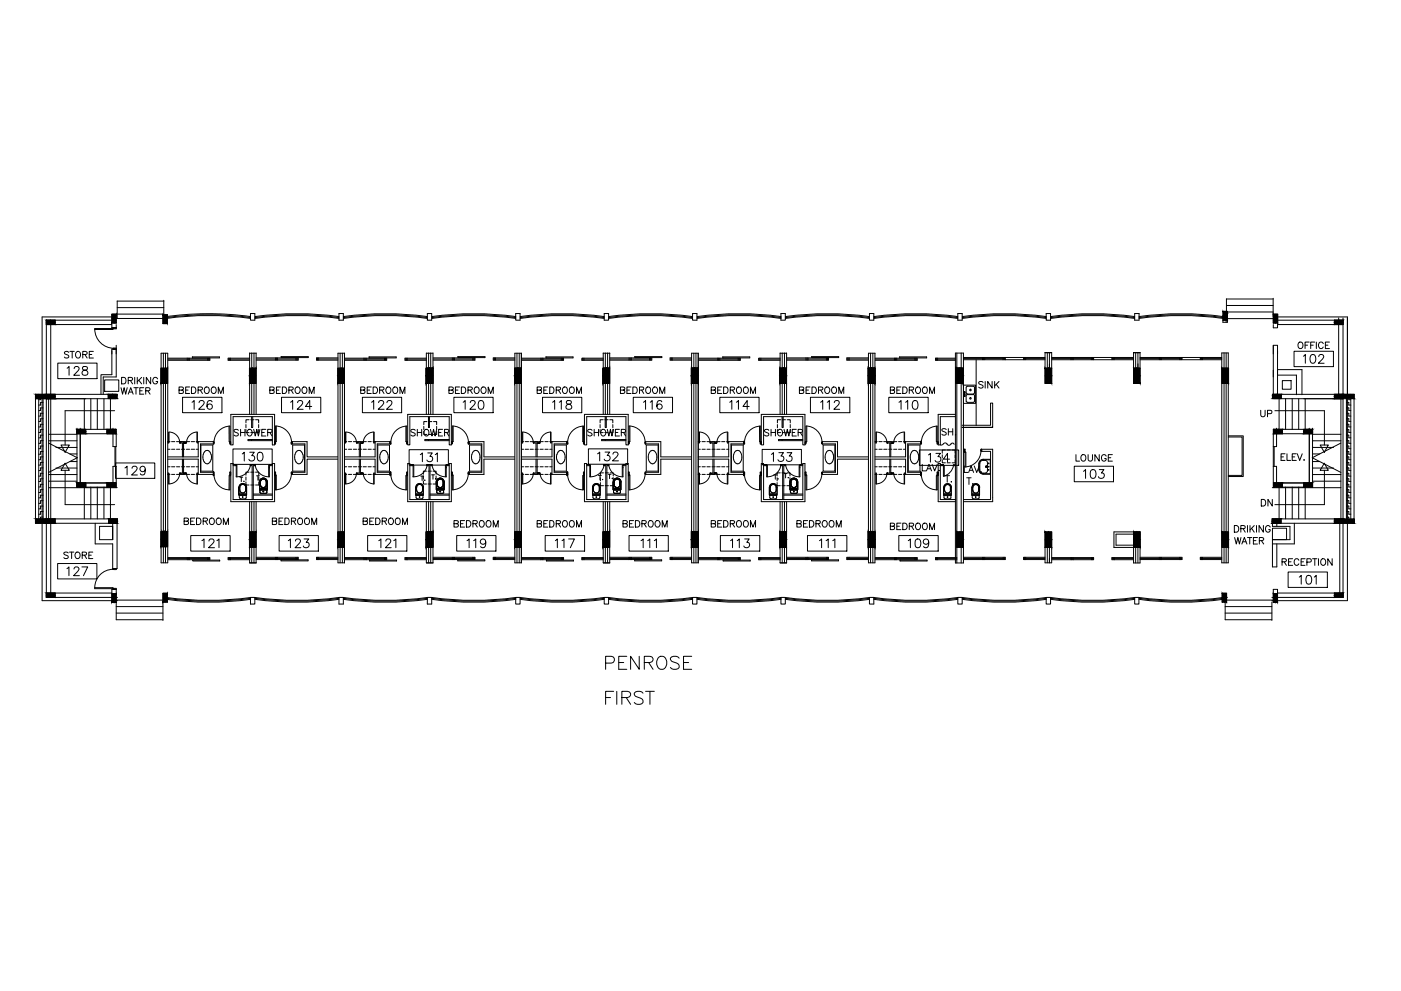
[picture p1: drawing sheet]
<svg xmlns="http://www.w3.org/2000/svg" width="420mm" height="297mm" viewBox="0 0 420 297" stroke-linecap="round" stroke-linejoin="round" font-family="sans-serif">
<!-- layer: WINDOWS -->
<g fill="none" stroke="#000" stroke-width=".3">
<path d="M28.4 98.5l6.5 .1v-.3h-1v.5h-5.5zM28.4 98.7a5.8 5.8 0 0 0 5.8 5.7M12.2 119.5v.3h-.6M31.4 113.9h4.2v3.4h-4.2zM33.9 104.6h1h-1M34.2 104.4h-.3v.2M34.2 104.4h.7v.2M50.4 107.4h12.5v.6h-12.5M50.4 107.7h12.5M56.1 107.4v.6M56.4 107.4v.6M56.8 107.4v.6"/>
<path d="M57.7 106.9v.4h8.1v-.3h-8.1M62.3 107.4v.6M62.6 107.4v.6M68.4 107.7h6.5M68.8 107.4v.6M69.1 107.4v.6M74.9 107.4h-6.5v.6h6.5M76.8 107.3h12.6v.7h-12.6M76.8 107.6h12.6M82.6 107.3v.7M82.9 107.3v.7M83.2 107.3v.7"/>
<path d="M84.3 106.8v.4h8.1v-.3h-8.1M88.7 107.3v.7M89.1 107.3v.7M94.9 107.6h6.5M95.2 107.3v.7M95.6 107.3v.7M101.4 107.3h-6.5v.7h6.5M103.4 107.4h12.6v.6h-12.6M103.4 107.7h12.6M109.1 107.4v.6M109.5 107.4v.6M109.8 107.4v.6"/>
<path d="M110.7 106.9v.4h8.1v-.3h-8.1M115.3 107.4v.6M115.6 107.4v.6M121.5 107.7h6.4M121.8 107.4v.6M122.1 107.4v.6M127.9 107.4h-6.4v.6h6.4M129.9 107.3h12.5v.7h-12.5M129.9 107.6h12.5M135.7 107.3v.7M135.9 107.3v.7M136.3 107.3v.7"/>
<path d="M137.3 106.8v.4h8.1v-.3h-8.1M141.8 107.3v.7M142.1 107.3v.7M147.9 107.6h6.5M148.3 107.3v.7M148.6 107.3v.7M154.4 107.3h-6.5v.7h6.5M156.4 107.4h12.6v.6h-12.6M156.4 107.7h12.6M162.2 107.4v.6M162.5 107.4v.6M162.8 107.4v.6"/>
<path d="M163.8 106.9v.4h8v-.3h-8.1M168.3 107.4v.6M168.7 107.4v.6M174.5 107.7h6.4M174.8 107.4v.6M175.1 107.4v.6M180.9 107.4h-6.4v.6h6.4M182.9 107.3h12.6v.7h-12.6M182.9 107.6h12.6M188.7 107.3v.7M189 107.3v.7M189.3 107.3v.7"/>
<path d="M190.4 106.8v.4h8.1v-.3h-8.2M194.8 107.3v.7M195.1 107.3v.7M201 107.6h6.4M201.3 107.3v.7M201.6 107.3v.7M207.4 107.3h-6.4v.7h6.4M209.5 107.7h12.5M209.5 107.4h12.5v.6h-12.5M215.2 107.4v.6M215.5 107.4v.6M215.9 107.4v.6"/>
<path d="M216.8 106.9v.4h8v-.3h-8M221.4 107.4v.6M221.7 107.4v.6M227.5 107.7h6.5M227.9 107.4v.6M228.2 107.4v.6M234 107.4h-6.5v.6h6.5M235.9 107.3h12.6v.7h-12.6M235.9 107.6h12.6M241.7 107.3v.7M242 107.3v.7M242.3 107.3v.7"/>
<path d="M243.4 106.8v.4h8.1v-.3h-8.1M247.8 107.3v.7M248.2 107.3v.7M254 107.6h6.4M254.3 107.3v.7M254.6 107.3v.7M260.4 107.3h-6.4v.7h6.4M262.5 107.7h12.6M262.5 107.4h12.6v.6h-12.6M268.2 107.4v.6M268.6 107.4v.6M268.9 107.4v.6"/>
<path d="M269.8 106.9v.4h8.1v-.3h-8.1M274.4 107.4v.6M274.7 107.4v.6M280.6 107.7h5.9M280.9 107.4v.6M281.2 107.4v.6M286.5 107.4h-5.9v.6h5.9M288.9 107.5h12.6M288.9 107.1h24.5M288.9 107.8h24.5M294.7 107.1v.7M295 107.1v.7"/>
<path d="M295.3 107.1v.7M300.8 107.1v.7M301.1 107.1v.7M301.5 107.1v.7M307 107.5h6.4M307 107.1v.7M307.3 107.1v.7M307.6 107.1v.7M315.4 107.5h12.6M315.4 107.1h24.5M315.4 107.8h24.5M321.2 107.1v.7"/>
<path d="M321.5 107.1v.7M321.8 107.1v.7M327.3 107.1v.7M327.6 107.1v.7M328 107.1v.7M333.5 107.5h6.4M333.5 107.1v.7M333.8 107.1v.7M334.1 107.1v.7M341.9 107.5h12.6M341.9 107.1h24.5M347.7 107.1v.7"/>
<path d="M348 107.1v.7M348.3 107.1v.7M353.8 107.1v.7M354.1 107.1v.7M354.5 107.1v.7h-12.6M354.5 107.8h11.9M360 107.5h6.4M360 107.1v.7M360.3 107.1v.7M360.6 107.1v.7M404.5 119.5v.3h.6M12.9 136.9h-.7v.9h-.6"/>
<path d="M12.9 135.3h-.7v.8h-.6M12.9 133.7h-.7v.8h-.6M12.9 132.1h-.7v.8h-.6M12.9 130.4h-.7v.8h-.6M12.9 128.8h-.7v.8h-.6M12.9 127.2h-.7v.8h-.6M12.9 125.5h-.7v.8h-.6M12.9 123.9h-.7v.8h-.6M12.9 122.3h-.7v.8h-.6M12.9 120.6h-.7v.8h-.6M12.9 138.6h-.7v.8h-.6M18.3 133.4h2.5l-1.3 2.2z"/>
<path d="M19.5 138.9l1.3 2.1h-2.5zM34.4 123.1h-14.9v10.3M34.5 133.9v5.9M34.7 133.9v5.8M50.3 132.4h.3M50.6 129.5v3.3M50.7 129.5v3.3h-.4M50.7 129.5a3.2 3.2 0 0 1 3.2 3.2M54 132.5h-.1v.3M55.7 132.5h.2v.3M59.1 129.5v3.3h.4M59.1 129.5a3.2 3.2 0 0 0-3.2 3.2"/>
<path d="M59.2 129.5v3.3M59.2 132.4h.3M60.3 133.4h3.5v7.8h-3.5zM61.2 138.4l.5 .5M61.2 135.6l-.4 1.4 .4 1.4M61.7 135.1l-.5 .5M61.7 135.1a.94 .94 0 0 1 1.3 .5M63 135.6l.3 .6M63 138.4a.94 .94 0 0 1-1.3 .5M63.3 137.8l-.3 .6M63.3 136.2v1.6M64 132.4l.2 .2v.5h-.2v-.9v.9"/>
<path d="M68.7 127.7v4.7h.4M68.9 127.7v5.4h.2v-.4M69 127.7a4.9 4.9 0 0 0-4.8 4.7M71 139.6v3.3M73.8 128.7v1h.9M73.8 127.3v.9M74.7 125.8h-.9v.9M75.1 139.6v-.4h.2v.4M75.1 139.2a4.1 4.1 0 0 1-4.3 3.7v-3.7h-.2v.4M75.2 129.7h1M75.2 125.8h1M76.5 139.2a4.1 4.1 0 0 0 4.3 3.7v-3.3"/>
<path d="M76.5 139.2h-.2v.4M76.5 139.2v.4M76.6 125.8h1v.9M77.6 128.7v1h-1M77.6 127.3v.9M80.6 139.6v3.3M80.7 139.6v-.4h.3v.4M80.7 140h.1M82.6 127.7v5.4h-.2v-.5M82.6 132.6h.1M82.6 127.7a4.9 4.9 0 0 1 4.8 4.7M82.9 127.7v4.7h-.5"/>
<path d="M87.6 132.6v.5v-.5M87.6 132.4l-.3 .2v.5h.3M87.8 133.4h3.5v7.8h-3.5zM88.7 138.4l.5 .5M88.7 135.6l-.3 1.4 .3 1.4M89.2 135.1l-.5 .5M89.2 135.1a.94 .94 0 0 1 1.3 .5M90.5 135.6l.3 .6M90.5 138.4a.94 .94 0 0 1-1.3 .5M90.8 137.8l-.3 .6M90.8 136.2v1.6M103.3 132.4h.3"/>
<path d="M103.6 129.5v3.3M103.7 129.5a3.2 3.2 0 0 1 3.2 3.2M103.7 129.5v3.3h-.4M107.1 132.5h-.2v.3h.2h-.2M108.8 132.5h.1v.3M112.1 129.5v3.3h.4M112.1 129.5a3.2 3.2 0 0 0-3.2 3.2M112.2 132.4h.3M112.2 129.5v3.3M113.3 133.4h3.5v7.8h-3.5zM114 136.2v1.6M114 137.8a1.16 1.16 0 0 0 1.2 1.2 1.16 1.16 0 0 0 1.1-1.2"/>
<path d="M114.3 135.6a1.11 1.11 0 0 1 1.2-.5 1.11 1.11 0 0 1 .8 1.1M114.3 135.6l-.3 .6M116.3 136.2v1.6M117 132.4l.3 .2v.5h-.3M117 132.2v.9v-.9M117.2 132.4a4.9 4.9 0 0 1 4.8-4.7l-.1 5.4h.3v-.4M121.7 127.7v4.7h.5M123.6 139.6v-.4h.3v3.7M124.1 139.6v3.3M127.1 129.3v.9h.9M127.1 127.8v1M128 126.4h-.9v.9"/>
<path d="M128.1 139.2h.2v.4M128.1 139.2v.4M128.1 139.2a4.1 4.1 0 0 1-4.3 3.7M128.5 126.4h1M128.5 130.2h1M129.3 139.6v-.4h.2v.4M129.5 139.2a4.1 4.1 0 0 0 4.3 3.7v-3.3M130 126.4h1v.9M131 127.8v1M131 129.3v.9h-1M133.6 139.6v3.3M133.7 139.6v-.4h.3v.4"/>
<path d="M133.7 140l.1 .3M135.7 127.7v5.4h-.3v-.5M135.7 127.7a4.9 4.9 0 0 1 4.8 4.7M135.9 127.7v4.7h-.5M140.6 132.4l-.3 .2v.5h.3M140.6 132.6v.5v-.5M140.8 133.4h3.5v7.8h-3.5zM141.5 136.2v1.6M141.5 137.8a1.16 1.16 0 0 0 1.2 1.2 1.16 1.16 0 0 0 1.1-1.2M141.8 135.6a1.11 1.11 0 0 1 1.3-.5 1.11 1.11 0 0 1 .7 1.1M141.8 135.6l-.3 .6M143.8 136.2v1.6"/>
<path d="M156.4 132.4h.2M156.4 132.8h.3M156.6 129.5v3.3M156.8 129.5a3.2 3.2 0 0 1 3.1 3.2M156.8 129.5v3.3M160.1 132.5h-.2v.3M161.8 132.5h.1v.3h-.1h.1M165.1 129.5v3.3h.4M165.2 129.5a3.2 3.2 0 0 0-3.2 3.2M165.2 129.5v3.3M165.2 132.4h.3M166.3 133.4h3.6v7.8h-3.6z"/>
<path d="M167 136.2v1.6M167 137.8l.3 .6M167.3 135.6a1.11 1.11 0 0 1 1.3-.5 1.11 1.11 0 0 1 .8 1.1 1.87 1.87 0 0 1-1.5 2.8l-.6-.6M167.3 135.6l-.3 .6M170.1 132.4l.2 .2v.5h-.2M170.1 132.2v.9v-.9M170.2 132.4a4.9 4.9 0 0 1 4.8-4.7v5.4h.2v-.4M174.8 127.7v4.7h.4M175 132.6h.1M177.1 139.6v3.3M180 128.7v1h.9M180 127.3v.9"/>
<path d="M180.9 125.8h-.9v.9M181.1 139.2h.2v.4M181.1 139.2v.4M181.2 139.2a4.1 4.1 0 0 1-4.3 3.7v-3.7h-.2v.4M181.4 129.7h1M181.4 125.8h1M182.5 139.2a4.1 4.1 0 0 0 4.3 3.7v-3.3M182.6 139.2h-.3v.4M182.6 139.2v.4M182.9 125.8h.9v.9M183.8 128.7v1h-.9M183.8 127.3v.9"/>
<path d="M186.6 139.6v3.3M186.8 139.6v-.4h.2v.4M186.8 140v.3M188.7 127.7v5.4h-.2v-.5M188.7 127.7a4.9 4.9 0 0 1 4.8 4.7M188.9 127.7v4.7h-.4M193.6 132.4l-.2 .2v.5h.2M193.6 132.6v.5v-.5M193.8 133.4h3.6v7.8h-3.6zM194.5 136.2v1.6M194.8 135.6l-.3 .6M194.8 135.6a1.11 1.11 0 0 1 1.3-.5 1.11 1.11 0 0 1 .8 1.1 1.87 1.87 0 0 1-1.5 2.8l-.9-1.2"/>
<path d="M209.4 132.4h.2M209.6 129.5v3.3M209.8 129.5a3.2 3.2 0 0 1 3.2 3.2M209.8 129.5v3.3h-.4M213.1 132.5h-.1v.3h.1h-.1M214.8 132.5h.2l-.1 .3M218.1 129.5v3.3M218.2 132.8h.3M218.2 129.5a3.2 3.2 0 0 0-3.2 3.2M218.3 132.4h.2M218.3 129.5v3.3M219.3 133.4h3.6v7.8h-3.6z"/>
<path d="M220.3 138.4l.4 .5M220.3 135.6l-.4 1.4 .4 1.4M220.7 135.1l-.4 .5M220.8 135.1a.94 .94 0 0 1 1.3 .5M222.1 135.6l.4 1.4-.4 1.4M222.1 138.4a.94 .94 0 0 1-1.3 .5M223.1 132.4l.2 .2v.5h-.2M223.1 132.2v.9v-.9M227.8 127.7v4.7h.4M228 132.6h.1M228 127.7v5.4h.2v-.4M228.1 127.7a4.9 4.9 0 0 0-4.8 4.7"/>
<path d="M229.7 139.6v-.4h.2v3.7M230.1 139.6v3.3M233.1 128.7v1h1M233.1 127.3v.9M234.1 125.8h-1v.9M234.2 139.6v-.4h.2v.4M234.2 139.2a4.1 4.1 0 0 1-4.3 3.7M234.6 129.7h1M234.6 125.8h1M235.6 139.2a4.1 4.1 0 0 0 4.3 3.7M235.6 139.2h-.3v.4M235.6 139.2v.4"/>
<path d="M236.1 125.8h.9v.9M237 128.7v1h-.9M237 127.3v.9M239.7 139.6v3.3M239.8 140l.1 .3M240 139.6v-.4h-.2l.1 3.7M241.5 132.6v.5h.2v-.5M241.7 132.6h.1M241.7 127.7v4.9M241.7 127.7a4.9 4.9 0 0 1 4.8 4.7M241.9 127.7v4.7h-.4M246.6 132.4l-.2 .2v.5h.2"/>
<path d="M246.6 132.6v.5v-.5M246.9 133.4h3.5v7.8h-3.5zM247.8 138.4l.5 .5M247.8 135.6l-.3 1.4 .3 1.4M248.3 135.1l-.5 .5M248.3 135.1a.94 .94 0 0 1 1.3 .5M249.6 135.6l.4 1.4-.4 1.4M249.6 138.4a.94 .94 0 0 1-1.3 .5M262.4 132.4h.3M262.7 129.5v3.3M262.8 129.5a3.2 3.2 0 0 1 3.2 3.2M262.8 129.5v3.3h-.4"/>
<path d="M266.2 132.5h-.2l.2 .3h-.2M267.8 132.5h.2l-.2 .3h.2M271.2 129.5v3.3h.3M271.2 129.5a3.2 3.2 0 0 0-3.2 3.2M271.3 132.4h.2M271.3 129.5v3.3M272.4 133.4h3.5v7.8h-3.5zM273.3 135.6a1.11 1.11 0 0 1 1.3-.5 1.11 1.11 0 0 1 .8 1.1 1.87 1.87 0 0 1-1.5 2.8 2.55 2.55 0 0 1-.5-3.4M276.1 132.4l.3 .2v.5h-.3v-.9v.9M276.3 132.4a4.9 4.9 0 0 1 4.8-4.7l-.1 5.4h.3v-.4M280.8 127.7v4.7h.5M282.6 137.8v.9h.9"/>
<path d="M282.6 136.3v1M282.7 139.6v-.4h.2v3.6M282.9 133l-.3 .3h-.6M283 133a.86 .86 0 0 1 1.4 .4h.4l.7-.6 .4 .1 .2 .3M283.2 139.6v3.1M283.5 134.9h-.9v.9M284 134.9h1M284 138.7h1M285.5 134.9h.9v.9M285.9 139.5h.6M285.9 139.5l-.8 1.8-.9 .9-1.2 .6M286.1 139.3v.3"/>
<path d="M286.4 136.3v1M286.4 137.8v.9h-.9M286.5 139.3h-.6v.2M289.2 135.6h.5v4.4M294.2 135.3a5 5 0 0 1-4.8 4.7v-5.3h-.2v.8M294.4 134.7v.3v-.3h-.3l.1 .6h.2M381.9 133.9v5.8M382.1 133.9v5.8M382.3 123.1h14.9v10.3M395.9 133.4h2.5l-1.3 2.2zM397.1 138.9l1.3 2.1h-2.5zM402.1 132.8l-8.6 4.4 8.6 4.4"/>
<path d="M403.8 136.9h.7v.9h.6M403.8 135.3h.7v.8h.6M403.8 133.7h.7v.8h.6M403.8 132.1h.7v.8h.6M403.8 130.4h.7v.8h.6M403.8 128.8h.7v.8h.6M403.8 127.2h.7v.8h.6M403.8 125.5h.7v.8h.6M403.8 123.9h.7v.8h.6M403.8 122.3h.7v.8h.6M403.8 120.6h.7v.8h.6M403.8 138.6h.7v.8h.6"/>
<path d="M12.9 155h-.7v.5M12.9 140.3h-.7v.8h-.6M12.9 141.9h-.7v.8h-.6M12.9 143.5h-.7v.8h-.6M12.9 145.2h-.7v.8h-.6M12.9 146.8h-.7v.8h-.6M12.9 148.4h-.7v.8h-.6M12.9 150.1h-.7v.8h-.6M12.9 151.7h-.7v.8h-.6M12.9 153.3h-.7v.8h-.6M19.5 141v10.3h14.9M50.3 141.8h.4v3.3"/>
<path d="M50.3 142.2h.3M50.6 141.8v3.3M54 142.1h-.1v-.3a3.2 3.2 0 0 1-3.2 3.2M55.9 141.8v.3h-.2M55.9 141.8a3.2 3.2 0 0 0 3.2 3.2M59.2 141.8v3.3M59.5 141.8h-.4v3.3M64 141.5h.2v.8l-.2 .3M64 142.3v-.8v.8M64.2 142.5a4.6 4.6 0 0 0 4.8 4.3M69.1 142.3v-.8h-.2v5.3M69.1 142.6h-.4v4.3"/>
<path d="M73.8 144.4v1h.9M73.8 143v.9M74.7 141.5h-.9v1M75.2 141.5h1M75.2 145.4h1M76.6 141.5h1v1M77.6 143v.9M77.6 144.4v1h-1M82.4 142.3v-.8h.2v5.4M82.4 142.4h.5v4.5M82.6 142.2h.1M87.4 142.2a4.9 4.9 0 0 1-4.8 4.6"/>
<path d="M87.6 141.9v-.4v.4M87.6 141.5h-.3l.1 .7h.2M103.3 141.8h.4v3.3M103.3 142.2h.3M103.6 141.8v3.3M107.1 142.1h-.2v-.3h.2h-.2a3.2 3.2 0 0 1-3.2 3.2M108.9 141.8v.3h-.1M108.9 141.8a3.2 3.2 0 0 0 3.2 3.2M112.2 141.8v3.3M112.5 141.8h-.4v3.3M117 141.5v.8v-.8h.3v.8l-.3 .3M122.2 142.3v-.8h-.3l.1 5.3a4.6 4.6 0 0 1-4.8-4.3"/>
<path d="M122.2 142.6h-.5v4.3M127 144.1v1h.9M127 142.7v.9M127.9 141.2h-.9v1M128.4 141.2h1M128.4 145.1h1M129.9 141.2h.9v1M130.8 142.7v.9M130.8 144.1v1h-.9M135.4 142.4h.5v4.5M135.4 142.3v-.8h.3v.9M135.7 142.2v4.7"/>
<path d="M140.4 142.2a4.9 4.9 0 0 1-4.7 4.6M140.6 141.5v.4v-.4h-.3l.1 .7h.2M156.4 142.2h.2M156.4 141.8h.3M156.6 141.8v3.3M156.8 141.8v3.3M160.1 142.1h-.2v-.3a3.2 3.2 0 0 1-3.1 3.2M161.8 142.1h.1v-.3h-.1h.2a3.2 3.2 0 0 0 3.2 3.2M165.2 141.8v3.3M165.5 141.8h-.4v3.3M170.1 141.5v.8v-.8h.2v.8l-.2 .3M175 142.3h.1"/>
<path d="M175.2 142.3v-.8h-.2v5.3a4.6 4.6 0 0 1-4.8-4.3M175.2 142.6h-.4v4.3M180.1 144.7v.9h.9M180.1 143.2v.9M181 141.7h-.9v1M181.5 141.7h1M181.5 145.6h1M183 141.7h.9v1M183.9 143.2v.9M183.9 144.7v.9h-.9M188.5 142.3v-.8h.2v.9M188.5 142.4h.4v4.5"/>
<path d="M188.7 142.2v4.7M193.5 142.2a4.9 4.9 0 0 1-4.8 4.6M193.6 141.5v.4v-.4h-.2v.7h.2M209.4 141.8h.4v3.3M209.4 142.2h.2M209.6 141.8v3.3M213.1 142.1h-.1v-.3h.1h-.1a3.2 3.2 0 0 1-3.2 3.2M214.8 142.1h.2l-.2-.3h.2a3.2 3.2 0 0 0 3.2 3.2M218.1 141.8v3.3M218.2 141.8h.3M218.3 141.8v3.3M223.1 141.5v.8v-.8h.2v1.1h-.2"/>
<path d="M223.3 142.5a4.6 4.6 0 0 0 4.7 4.3M228 142.3h.1M228.2 142.3v-.8h-.2v5.3M228.2 142.6h-.4v4.3M233.1 144.7v.9h.9M233.1 143.2v.9M234 141.7h-.9v1M234.5 141.7h1M234.5 145.6h1M236 141.7h.9v1M236.9 144.7v.9h-.9M236.9 143.2v.9"/>
<path d="M241.5 142.3v-.8h.2v5.4M241.5 142.4h.4v4.5M241.7 142.2v.2M246.5 142.2a4.9 4.9 0 0 1-4.8 4.6M246.6 141.5v.4v-.4h-.2l.1 .7h.1M262.4 141.8h.4v3.3M262.4 142.2h.3M262.7 141.8v3.3M266.2 142.1h-.2l.2-.3h-.2a3.2 3.2 0 0 1-3.2 3.2M268 141.8h-.2l.2 .3h-.2M268 141.8a3.2 3.2 0 0 0 3.2 3.2M271.3 141.8v3.3"/>
<path d="M271.5 141.8h-.3v3.3M276.1 141.5h.3v.8l-.3 .3M276.1 142.3v-.8v.8M281.3 142.3v-.8h-.3l.1 5.3a4.6 4.6 0 0 1-4.8-4.3M281.3 142.6h-.5v4.3M381.6 158.3h4.2v3.5h-4.2zM397.2 141v10.3h-14.9M403.8 155h.7v.5M403.8 140.3h.7v.8h.6M403.8 141.9h.7v.8h.6M403.8 143.5h.7v.8h.6M403.8 145.2h.7v.8h.6"/>
<path d="M403.8 146.8h.7v.8h.6M403.8 148.4h.7v.8h.6M403.8 150.1h.7v.8h.6M403.8 151.7h.7v.8h.6M403.8 153.3h.7v.8h.6M28.4 176.1h5.5v.6h1v-.3h-6.5zM33.9 170.4v.3h.3h.7v-.3M33.9 170.4h1h-1M33.9 170.6a5.5 5.5 0 0 0-5.5 5.5M50.4 167.1h12.5v.7h-12.5M50.4 167.4h12.5M56.1 167.1v.7"/>
<path d="M56.4 167.1v.7M56.8 167.1v.7M57.8 167.9h8.1v.2h-8.1zM62.3 167.1v.7M62.6 167.1v.7M68.4 167.4h6.5M68.8 167.1v.7M69.1 167.1v.7M74.9 167.1h-6.5v.7h6.5M76.8 167h12.6v.7h-12.6M76.8 167.4h12.6M82.6 167v.7"/>
<path d="M82.9 167v.7M83.2 167v.7M84.3 167.8h8.1v.3h-8.1zM88.7 167v.7M89.1 167v.7M94.9 167.4h6.5M95.2 167v.7M95.6 167v.7M101.4 167h-6.5v.7h6.5M103.4 167.1h12.6v.7h-12.6M103.4 167.4h12.6M109.1 167.1v.7"/>
<path d="M109.5 167.1v.7M109.8 167.1v.7M110.8 167.9h8.1v.2h-8.1zM115.3 167.1v.7M115.6 167.1v.7M121.5 167.4h6.4M121.8 167.1v.7M122.1 167.1v.7M127.9 167.1h-6.4v.7h6.4M129.9 167h12.5v.7h-12.5M129.9 167.4h12.5M135.7 167v.7"/>
<path d="M135.9 167v.7M136.3 167v.7M137.3 167.8h8.1v.3h-8.1zM141.8 167v.7M142.1 167v.7M147.9 167.4h6.5M148.3 167v.7M148.6 167v.7M154.4 167h-6.5v.7h6.5M156.4 167.1h12.6v.7h-12.6M156.4 167.4h12.6M162.2 167.1v.7"/>
<path d="M162.5 167.1v.7M162.8 167.1v.7M163.9 167.9v.2h8.1v-.2h-8.2M168.3 167.1v.7M168.7 167.1v.7M174.5 167.4h6.4M174.8 167.1v.7M175.1 167.1v.7M180.9 167.1h-6.4v.7h6.4M182.9 167.4h12.6M182.9 167h12.6v.7h-12.6M188.7 167v.7"/>
<path d="M189 167v.7M189.3 167v.7M190.3 167.8v.3h8.1v-.3h-8.1M194.8 167v.7M195.1 167v.7M201 167.4h6.4M201.3 167v.7M201.6 167v.7M207.4 167h-6.4v.7h6.4M209.5 167.1h12.5v.7h-12.5M209.5 167.4h12.5M215.2 167.1v.7"/>
<path d="M215.5 167.1v.7M215.9 167.1v.7M216.9 167.9v.2h8.1v-.2h-8.2M221.4 167.1v.7M221.7 167.1v.7M227.5 167.4h6.5M227.9 167.1v.7M228.2 167.1v.7M234 167.1h-6.5v.7h6.5M235.9 167.4h12.6M235.9 167h12.6v.7h-12.6M241.7 167v.7"/>
<path d="M242 167v.7M242.3 167v.7M243.3 167.8h8.2v.3h-8.1zM247.8 167v.7M248.2 167v.7M254 167.4h6.4M254.3 167v.7M254.6 167v.7M260.4 167h-6.4v.7h6.4M262.5 167.1h12.6v.7h-12.6M262.5 167.4h12.6M268.2 167.1v.7"/>
<path d="M268.6 167.1v.7M268.9 167.1v.7M269.9 167.9h8.1v.2h-8.1zM274.4 167.1v.7M274.7 167.1v.7M280.6 167.4h6.4M280.9 167.1v.7M281.2 167.1v.7M287 167.1h-6.4v.7h6.4M288.9 167.4h12.6M288.9 167h12.6v.7h-12.6M294.7 167v.7"/>
<path d="M295 167v.7M295.3 167v.7M300.8 167v.7M301.1 167v.7M307 167.4h6.4M307.3 167v.7M307.6 167v.7M313.4 167h-6.4v.7h6.4M315.4 167.1h12.6v.7h-12.6M315.4 167.4h12.6M321.2 167.1v.7M321.5 167.1v.7"/>
<path d="M321.8 167.1v.7M327.3 167.1v.7M327.7 167.1v.7M333.5 167.4h6.5M333.8 167.1v.7M334.2 167.1v.7M340 167.1h-6.5v.7h6.5M341.9 167.4h12.6M341.9 167h12.6v.7h-12.6M347.7 167v.7M348 167v.7M348.3 167v.7"/>
<path d="M353.8 167v.7M354.1 167v.7M360 167.4h6.4M360.3 167v.7M360.6 167v.7M366.4 167h-6.4v.7h6.4"/>
</g>
<!-- layer: DIM -->
<g fill="none" stroke="#000" stroke-width=".3">
<path d="M75.2 95.4a91.4 91.4 0 0 0-25.2 0M75.2 95.2a91.6 91.6 0 0 0-25.2 0M75.2 94.9a91.8 91.8 0 0 0-26.3 .1M101.7 95.4a91.4 91.4 0 0 0-25.2 0M101.7 95.2a91.6 91.6 0 0 0-25.2 0M101.7 94.9a91.8 91.8 0 0 0-25.2 0M128.2 95.4a91.4 91.4 0 0 0-25.2 0M128.2 95.2a91.6 91.6 0 0 0-25.2 0M128.2 94.9a91.8 91.8 0 0 0-25.2 0M154.7 95.4a91.4 91.4 0 0 0-25.2 0M154.7 95.2a91.6 91.6 0 0 0-25.2 0M154.7 94.9a91.8 91.8 0 0 0-25.2 0"/>
<path d="M181.2 95.4a91.4 91.4 0 0 0-25.2 0M181.2 95.2a91.6 91.6 0 0 0-25.2 0M181.2 94.9a91.8 91.8 0 0 0-25.2 0M207.7 95.4a91.4 91.4 0 0 0-25.2 0M207.7 95.2a91.6 91.6 0 0 0-25.2 0M207.7 94.9a91.8 91.8 0 0 0-25.2 0M234.2 95.4a91.4 91.4 0 0 0-25.2 0M234.2 95.2a91.6 91.6 0 0 0-25.2 0M234.2 94.9a91.8 91.8 0 0 0-25.2 0M260.7 95.4a91.4 91.4 0 0 0-25.2 0M260.7 95.2a91.6 91.6 0 0 0-25.2 0M260.7 94.9a91.8 91.8 0 0 0-25.2 0"/>
<path d="M287.2 95.4a91.4 91.4 0 0 0-25.1 0M287.2 95.2a91.6 91.6 0 0 0-25.1 0M287.2 94.9a91.8 91.8 0 0 0-25.1 0M313.8 95.4a91.4 91.4 0 0 0-25.2 0M313.8 95.2a91.6 91.6 0 0 0-25.2 0M313.8 94.9a91.8 91.8 0 0 0-25.2 0M340.3 95.4a91.4 91.4 0 0 0-25.2 0M340.3 95.2a91.6 91.6 0 0 0-25.2 0M340.3 94.9a91.8 91.8 0 0 0-25.2 0M366.8 95.4a91.4 91.4 0 0 0-25.2 0M366.8 95.2a91.6 91.6 0 0 0-25.2 0M366.8 94.9a91.8 91.8 0 0 0-25.2 0"/>
<path d="M50 179.6a91.8 91.8 0 0 0 25.2 0M50 179.3a91.6 91.6 0 0 0 25.2 0M50 179.1a91.4 91.4 0 0 0 25.2 0M76.5 179.6a91.8 91.8 0 0 0 25.2 0M76.5 179.3a91.6 91.6 0 0 0 25.2 0M76.5 179.1a91.4 91.4 0 0 0 25.2 0M103 179.6a91.8 91.8 0 0 0 25.2 0M103 179.3a91.6 91.6 0 0 0 25.2 0M103 179.1a91.4 91.4 0 0 0 25.2 0M129.5 179.6a91.8 91.8 0 0 0 25.2 0M129.5 179.3a91.6 91.6 0 0 0 25.2 0M129.5 179.1a91.4 91.4 0 0 0 25.2 0"/>
<path d="M156 179.6a91.8 91.8 0 0 0 25.2 0M156 179.3a91.6 91.6 0 0 0 25.2 0M156 179.1a91.4 91.4 0 0 0 25.2 0M182.5 179.6a91.8 91.8 0 0 0 25.2 0M182.5 179.3a91.6 91.6 0 0 0 25.2 0M182.5 179.1a91.4 91.4 0 0 0 25.2 0M209 179.6a91.8 91.8 0 0 0 25.3 0M209 179.3a91.6 91.6 0 0 0 25.3 0M209 179.1a91.4 91.4 0 0 0 25.3 0M235.5 179.6a91.8 91.8 0 0 0 25.3 0M235.5 179.3a91.6 91.6 0 0 0 25.3 0M235.5 179.1a91.4 91.4 0 0 0 25.3 0"/>
<path d="M262.1 179.6a91.8 91.8 0 0 0 25.2 0M262.1 179.3a91.6 91.6 0 0 0 25.2 0M262.1 179.1a91.4 91.4 0 0 0 25.2 0M288.6 179.6a91.8 91.8 0 0 0 25.2 0M288.6 179.3a91.6 91.6 0 0 0 25.2 0M288.6 179.1a91.4 91.4 0 0 0 25.2 0M315.1 179.6a91.8 91.8 0 0 0 25.2 0M315.1 179.3a91.6 91.6 0 0 0 25.2 0M315.1 179.1a91.4 91.4 0 0 0 25.2 0M341.6 179.6a91.8 91.8 0 0 0 25.2 0M341.6 179.3a91.6 91.6 0 0 0 25.2 0M341.6 179.1a91.4 91.4 0 0 0 25.2 0"/>
</g>
<!-- layer: PLAN -->
<g fill="none" stroke="#000" stroke-width=".3">
<path d="M13.9 96h2.6v1.3h-2.6zM13.9 97.3h19.6v1h1.4v-1M13.9 96.6h2.8M15.1 95.9v1.3M15.2 96v83.1M33.5 94.2h1.4v2.6h-1.4zM33.6 95.4l16.3 .1M34.2 94.2v2.7M34.9 96h-21v83.1h21.3M34.9 95h-22.3v85h22.6M35.2 90.2v5.2M35.2 94.1h13.9"/>
<path d="M35.2 90.3h13.9M35.2 92.2h13.9M48.9 94.4h1.3v2.6h-1.3zM49 95.8h1.3M49.1 90v5.5M49.5 94.2v2.8M75.1 94h1.3v2h-1.3zM101.7 94h1.3v2h-1.3zM128.2 94h1.3v2h-1.3zM154.7 94h1.3v2h-1.3zM181.2 94h1.3v2h-1.3zM207.7 94h1.3v2h-1.3z"/>
<path d="M234.2 94h1.3v2h-1.3zM260.7 94h1.4v2h-1.4zM287.2 94h1.4v2h-1.4zM313.7 94h1.4v2h-1.4zM340.3 94h1.3v2h-1.3zM366.7 94.6h1.3M366.8 93.3h1.3v2.7h-1.3zM366.8 94.7h1.3M367 93.9h1.3M367.1 95.5h15.2M367.4 93.3v2.8M367.7 96v.6"/>
<path d="M367.8 93.5h14M367.8 91.6h14M368.1 93.5v3.1h-1.4v-.7M381.8 95.4h1.3M381.8 89.4v5.5M381.8 89.6h-14v5.2M381.9 94.2h1.3v2.6h-1.3zM381.9 97.3v1h1.2v-1h19.7M381.9 96h20.9M381.9 95h22.2v85h-22.7M382.5 94.2v2.7M400.1 96.6h2.7"/>
<path d="M400.2 96h2.6v1.3h-2.6zM401.5 95.3v22.9M401.6 95.9v1.3M402.8 95.3v83.8h-21.4M10.6 119.5h24.3M11.6 118.2v38.6M12.9 118.2v38.6M13.9 118.2h2.6v1.3h-2.6zM13.9 118.9h2.8M14.6 119.5v36M15.1 118.1v1.4M25.3 119.5v9.2"/>
<path d="M27.2 119.5v9.2M29.2 119.5v9.2M31.2 119.5v9.2M32.5 118.2h2.6v1.3h-2.6zM32.5 118.5h2.7M33.1 118.9v9.8M33.7 118.1v1.3M34.9 104.6h-1.4v7.7h-3.2v5.9M34.9 118.2h-24.3v38.6h24.3M34.9 103.5v9.5h-3.9v5.2M48.3 110.4h2v4.5h-2zM48.3 105.9h2v62.8h-2z"/>
<path d="M49 105.9v62.8M49.6 105.9v62.8M74.6 112.6h2.2M74.8 110.4h2v4.5h-2zM74.9 105.8v18.4M74.9 105.9h1.9M75.5 105.8v18.4M75.8 110.2v4.7M76.2 105.8v18.4M76.8 105.8v18.4M101.1 112.6h2.2M101.3 110.4h2v4.5h-2z"/>
<path d="M101.4 105.9h1.9v62.8h-1.9zM102 105.9v62.8M102.3 110.2v4.7M102.7 105.9v62.8M127.6 112.6h2.2h-2.2M127.8 110.4v4.5h2v-4.5v4.5h-2v-4.5h2zM127.9 105.8v18.4M127.9 105.9h2M128.5 105.8v18.4M128.8 110.2v4.7v-4.7M129.2 105.8v18.4M129.9 105.8v18.4"/>
<path d="M154.2 112.6h2.1h-2.1M154.4 110.4h1.9v4.5h-1.9zM154.4 105.9h2v62.8h-2zM155 105.9v62.8M155.3 110.2v4.7M155.7 105.9v62.8M180.7 112.6h2.1h-2.1M180.9 110.4v4.5h1.9v-4.5v4.5h-1.9v-4.5h1.9zM180.9 105.9h2M180.9 105.8v18.4M181.5 105.8v18.4M181.8 110.2v4.7"/>
<path d="M182.2 105.8v18.4M182.9 105.8v18.4M207.2 112.6h2.3M207.4 110.4h2v4.5h-2zM207.4 105.9h2v62.8h-2zM208.1 105.9v62.8M208.3 110.2v4.7v-4.7M208.3 110.2v4.7M208.7 105.9v62.8M233.7 112.6h2.3M233.9 110.4h2v4.5h-2zM233.9 105.9h2"/>
<path d="M233.9 105.8v18.4M234.6 105.8v18.4M234.9 110.2v4.7M235.3 105.8v18.4M235.9 105.8v18.4M260.2 112.6h2.2M260.4 110.4h2v4.5h-2zM260.4 105.9h2v62.8h-2zM261.1 105.9v62.8M261.4 110.2v4.7v-4.7M261.4 110.2v4.7M261.8 105.9v62.8"/>
<path d="M262.5 112.6h-2.1h2.1M286.5 105.8h2.4v62.9h-2.4zM286.7 110.4h1.9v4.5h-1.9v-4.5h1.9M286.9 110.4h2v4.5h-2zM286.9 112.6h2.2M286.9 105.8v62.9M287.9 110.2v4.7M288.3 105.8v62.9M313.4 110.4h2v4.5h-2zM313.4 112.6h2.2M313.4 105.7v4.7h2v-4.7M314.1 105.7v4.7"/>
<path d="M314.4 110.2v4.7M314.7 105.7v4.7M315.4 105.7h-2h2M340 110.4h1.9v4.5h-1.9zM340 112.6h2.1M340 105.7v4.7M340.6 105.7v4.7M340.9 110.2v4.7M341.3 105.7v4.7M341.9 105.7h-1.9h1.9M341.9 105.7v4.7h-1.9M366.4 105.8h2v62.9h-2z"/>
<path d="M366.5 110.4h1.9v4.5h-1.9zM366.5 110.4h1.9M367.1 105.8v62.9M367.7 105.8v62.9M381.5 118.5h2.7M381.6 118.2h2.6v1.3h-2.6zM381.9 106.1v-2.6h1.2v14.7M381.9 103.5v14.7h24.2v38.6h-24.2M381.9 119.5h20.9M383 118.1v1.3M383.1 110.8h7.4v7.5M383.1 112.4h5.7v5.9"/>
<path d="M383.6 118.9v9.8M384.6 114.1h2.6v2.6h-2.6zM385.5 119.5v9.2M387.5 119.5v9.2M389.5 119.5v9.2M391.4 119.5v9.2M400.1 118.9h2.7M400.2 118.2h2.6v1.3h-2.6zM401.6 118.1v1.4M402.1 119.5v36M403.8 118.2v38.6M405.1 118.2v38.6"/>
<path d="M14.6 132.8l8.6 4.4-8.6 4.4M14.6 132.1h8.5M14.6 130.2h8.5M16.8 134.1h6.3M21 138.3h2.1M21 136.1h2.1M23 129.6h2.7M23.1 128.7h2.6v1.3h-2.6zM23.1 128.4v17.6M23.1 129.3h2.7M23.4 130h11.5M24.1 128.4v17.6"/>
<path d="M24.3 128.6v1.3M32.1 128.7h2.6v1.3h-2.6zM32.1 129.3h2.7M32.1 129.6h2.7M33.3 128.6v1.3M33.9 128.4v5.5h1v-5.2h-11.5M34.7 128.6v.1M50.3 137.6h9.2v4.6M50.3 132.4h.7M50.3 139.9h.7M50.3 134.7h.7M51.4 132.4h1"/>
<path d="M51.4 139.9h1M51.4 134.7h1M52.9 132.4h1M52.9 139.9h1M52.9 134.7h1M54 132.5v.3h.7v4.1M54.4 132.5h-.4h1.7v.3h-.7h.7M54.4 132.4h1M54.4 139.9h1M54.4 134.7h1M54.7 137.6v4.2M55 137.6v4.2h.7h-.7h.7v.3"/>
<path d="M55.7 132.8h-.7v4.1M55.7 132.5v.3M55.9 132.4h1M55.9 139.9h1M55.9 134.7h1M57.3 132.4h1M57.3 139.9h1M57.3 134.7h1M58.8 132.4h5.2M58.8 139.9h.7M58.8 134.7h.7M59.5 132.4v4.5h-9.2"/>
<path d="M64 132.4v.7v-.7M64 132.4v.7h-3.9v8.5h3.9M69.1 132.4v.7v-.7M69.1 132.7v.4M69.2 124.2h13.2v9.2h-.7v-8.5h-11.8v8.5h-.7zM69.2 138.9h.7v10.8h11.8v-10.8h.7v11.5h-13.2zM69.9 139.2h.9v.4M69.9 139.6h1.1M75.5 124.9v3.2h.3v-3.2M75.5 131.7v.4M80.6 139.6h1.1M81.7 131.7h-7.3v.4h7.3"/>
<path d="M81.7 139.2h-.7v.4M82.4 132.4v.7v-.7M82.4 132.6v.5M87.6 132.4h4.5v4.5h9.2M87.6 132.4v.7v-.7M87.6 132.4v.7h3.9v8.5h-3.9v.6M101.3 137.6h-9.2v4.6h-4.5M103.3 137.6h9.2v4.6M103.3 132.4h.7M103.3 139.9h.7M103.3 134.7h.7M104.5 132.4h1"/>
<path d="M104.5 139.9h1M104.5 134.7h1M106 132.4h.9M106 139.9h.9M106 134.7h.9M107.4 132.4h1M107.4 139.9h1M107.4 134.7h1M107.4 132.5h-.3v.3M107.8 137.6v4.2M108.1 132.8h.6h-.6M108.1 132.8h.6v-.3h-1.6v.3h.7v4.1"/>
<path d="M108.1 137.6v4.2h.6h-.6h.6v.3h-2M108.1 132.8v4.1M108.8 132.5v.3M108.9 132.4h1M108.9 139.9h1M108.9 134.7h1M110.4 132.4h1M110.4 139.9h1M110.4 134.7h1M111.9 132.4h5.1M111.9 139.9h.6M111.9 134.7h.6"/>
<path d="M112.5 132.4v4.5h-9.2M117 132.4v.7v-.7M117 132.4v.7h-3.9v8.5h3.9M122.2 132.4v.7v-.7M122.2 132.7v.4M122.3 124.2h13.1v9.2h-.7v-8.5h-11.8v8.5h-.6zM122.3 138.9h.6v10.8h11.8v-10.8h.7v11.5h-13.1zM122.9 139.2h1v.4M122.9 139.6h1.2M128.1 139.2h1.5v.4h-.6v10.1M128.1 139.6v-.4v.4M128.1 139.6h.6v10.1"/>
<path d="M128.5 124.9v3.2h.3v-3.2M128.5 131.7v.4M133.6 139.6h1.1M134.7 139.2h-.7v.4M134.7 131.7h-7.3v.4h7.3M135.4 132.4v.7v-.7M135.4 132.6v.5M140.6 132.4v.7v-.7M140.6 132.4h4.5v4.5h9.2M140.6 132.4v.7h3.9v8.5h-3.9M154.3 137.6h-9.2v4.6h-4.5M156.4 137.6h9.1v4.6"/>
<path d="M156.4 132.4h.6M156.4 139.9h.6M156.4 134.7h.6M157.5 132.4h1M157.5 139.9h1M157.5 134.7h1M159 132.4h.9M159 139.9h.9M159 134.7h.9M160.1 132.5v.3h.7M160.1 132.5h1.7M160.1 132.5v.3"/>
<path d="M160.5 132.4h.9M160.5 139.9h.9M160.5 134.7h.9M160.8 132.8v4.1M160.8 137.6v4.2M161.1 132.8h.7v-.3v.3zM161.1 137.6v4.2h.7h-.7h.7v.3M161.8 132.5v.3h-.7v4.1M161.9 132.4h1M161.9 139.9h1M161.9 134.7h1M163.4 132.4h1"/>
<path d="M163.4 139.9h1M163.4 134.7h1M164.9 132.4h5.2M164.9 139.9h.6M164.9 134.7h.6M165.5 132.4v4.5h-9.1M170.1 132.4v.7v-.7M170.1 132.4v.7h-3.9v8.5h3.9M175.2 132.4v.7v-.7M175.2 132.7v.4M175.3 124.2h13.1v9.2h-.7v-8.5h-11.7v8.5h-.7zM175.3 138.9h.7v10.8h11.7v-10.8h.7v11.5h-13.1z"/>
<path d="M176 139.2h.9v.4v-.4M176 139.6h1.1M181.5 124.9v3.2h.3v-3.2M181.5 131.7v.4M186.6 139.6h1.1M187.7 139.2h-.7v.4M187.7 131.7h-7.3v.4h7.3M188.5 132.4v.7v-.7M188.5 132.6v.5M193.6 132.4v.7v-.7M193.6 132.4h4.6v4.5h9.1M193.6 132.4v.7h3.9v8.5h-3.9"/>
<path d="M207.3 137.6h-9.1v4.6h-4.6M209.4 132.4h.6M209.4 137.6h9.1v4.6M209.4 139.9h.6M209.4 134.7h.6M210.5 132.4h1M210.5 139.9h1M210.5 134.7h1M212 132.4h1M212 139.9h1M212 134.7h1M213.1 132.5v.3h.7v4.1"/>
<path d="M213.1 132.5h1.7M213.1 132.5v.3M213.5 132.4h1M213.5 139.9h1M213.5 134.7h1M213.8 137.6v4.2M214.1 137.6v4.2h.7h-.7h.7v.3M214.8 132.5v.3h-.7h.7M214.8 132.8h-.7v4.1M214.8 132.5v.3M214.9 132.4h1.1M214.9 139.9h1.1"/>
<path d="M214.9 134.7h1.1M216.4 132.4h1M216.4 139.9h1M216.4 134.7h1M217.9 132.4h5.2M217.9 139.9h.6M217.9 134.7h.6M218.5 132.4v4.5h-9.1M223.1 132.4v.7v-.7M223.1 132.4v.7h-3.9v8.5h3.9M228.2 132.4v.7v-.7M228.2 132.7v.4"/>
<path d="M228.3 124.2h13.1v9.2h-.6v-8.5h-11.8v8.5h-.7zM228.3 138.9h.7v10.8h11.8v-10.8h.6v11.5h-13.1zM229 139.2h.9v.4v-.4M229 139.6h1.1M234.5 124.9v3.2h.4v-3.2M234.5 131.7v.4M239.7 139.6h1.1M240.8 139.2h-.8v.4M240.8 131.7h-7.3v.4h7.3M241.5 132.4v.7v-.7M241.5 132.6v.5M246.6 132.4v.7v-.7"/>
<path d="M246.6 132.4h4.6v4.5h9.2M246.6 132.4v.7h3.9v8.5h-3.9M260.4 137.6h-9.2v4.6h-4.6M262.4 137.6h9.2v4.6M262.4 132.4h.7M262.4 139.9h.7M262.4 134.7h.7M263.6 132.4h1M263.6 139.9h1M263.6 134.7h1M265 132.4h1M265 139.9h1"/>
<path d="M265 134.7h1M266.5 132.4h1M266.5 139.9h1M266.5 134.7h1M266.8 137.6v4.2M267.1 132.8h.7h-.7M267.1 137.6v4.2h.7h-.7M267.1 132.8v4.1M267.8 132.5v.3h-.6M267.8 132.5h-1.6v.3h.6v4.1M267.8 132.5v.3M268 132.4h1"/>
<path d="M268 139.9h1M268 134.7h1M269.5 132.4h.9M269.5 139.9h.9M269.5 134.7h.9M270.9 132.4h5.2M270.9 139.9h.7M270.9 134.7h.7M271.6 132.4v4.5h-9.2M276.1 132.4v.7v-.7M276.1 132.4v.7h-3.9v8.5h3.9M281.3 132.4v.7v-.7"/>
<path d="M281.3 132.7v.4M282 139.2h.9v.4M282 139.6h1.2M286.1 139.3v.3M286.5 124.2h-5.1v9.2h.6v-8.5h4.5M288.6 127.5h8.5v-6.7h.6v7.3h-9.1h9.1M288.9 134.7h.3v.9M288.9 135.3h.3M294.4 135.3v-.6v.6M368.4 130.6h4.4v12.2h-4.4M368.4 131h4.1v11.5h-4.1M381.9 130h11.4"/>
<path d="M381.9 129.3h2.7M381.9 129.6h2.7M382 128.7h2.6v1.3h-2.6zM382 128.6v.1M382.8 128.4v5.5h-.9v-5.2h11.4M383.4 128.6v1.3M390.9 129.3h2.7M391 128.7h2.6v1.3h-2.6zM391 129.6h2.7M392.4 128.6v1.3M392.7 128.4v17.6M393.6 138.3h2.1"/>
<path d="M393.6 136.1h2.1M393.6 132.1h8.5M393.6 130.2h8.5M393.6 134.1h6.3M393.6 128.4v17.6M10.6 155.5h24.3M13.9 155.5h2.6v1.3h-2.6zM13.9 156.2h2.8M14.6 146.2h20.5M14.6 144.2h8.5M14.6 142.2h8.5M15.1 155.4v1.4"/>
<path d="M16.8 140.3h6.3M23 144.8h11.9M23.1 144.7h2.6v1.3h-2.6zM23.1 144.7h11.6M23.1 145.4h2.7M24.3 144.7v1.3M25.3 146.1v9.4M25.7 146h6.4M27.2 146v9.5M29.2 146v9.5M31.2 146v9.5M32.1 144.7h2.6v1.3h-2.6z"/>
<path d="M32.1 145.4h2.8M32.6 155.5h2.6v1.3h-2.6zM32.6 156.2h2.7M32.6 156.4h2.7M33.1 146.1v9.4M33.3 144.7v1.3M33.8 156.5v5.3v-4h-3.9v4h3.9M33.8 155.4v1.4M33.9 146v-6.2h1v6.2M34.2 155.6v1.2M35.1 155.5v14.9h-1.3v-7.4h-5.3v-6.2M48.3 159.3h2v4.6h-2z"/>
<path d="M48.6 159.3h1.3v3.3h-1.3zM49.3 159.1v4.8M50.3 142.2h.7M51.4 142.2h1M52.9 142.2h1M53.7 142.1h.7M54.4 142.2h1M54.7 141.8h-.7v.3h1.7M55.7 141.8v.3M55.9 142.2h1M57.3 142.2h1M64 142.6v-1.1v1.1"/>
<path d="M64 141.5v.7h-5.2M69.1 142.6v-1.1v1.1M69.1 141.5v.8M74.8 159.4h2v4.6h-2zM74.9 150.4l-.1 18.3h2v-18.3M75.5 150.4v18.3M75.6 149.7v-10.1h-.5v-.4h1.4v.4h-.5v10.1M75.8 159.3v4.7M76 148.1h5.7M76 148.4h5.7M76.2 150.4v18.3M82.4 142.6v-1.1v1.1"/>
<path d="M82.4 141.5v.8M87.6 142.2v-.7v.7M101.3 159.4h2v4.6h-2zM102.3 159.3v4.7M103.3 142.2h.7M104.5 142.2h1M106 142.2h.9M107.4 142.2h1M107.8 141.8h-.7v.3M108.8 141.8v.3M108.9 142.2h1M110.4 142.2h1"/>
<path d="M117 142.6v-1.1v1.1M117 141.5v.7h-5.1M122.2 142.6v-1.1v1.1M122.2 141.5v.8M127.8 159.4h2v4.6h-2zM127.9 150.4v18.3h1.9M128.5 150.4v18.3M128.8 159.3v4.7v-4.7M129 148.1h5.7M129 148.4h5.7M129.2 150.4v18.3M129.9 150.4v18.3"/>
<path d="M135.4 142.6v-1.1v1.1M135.4 141.5v.8M140.6 142.2v-.7v.7M140.6 141.5v.7v-.6M154.4 159.4h1.9v4.6h-1.9zM155.3 159.3v4.7M156.4 142.2h.6M157.5 142.2h1M159 142.2h.9M159.8 142.1h2M160.5 142.2h.9M160.8 141.8h-.7v.3"/>
<path d="M161.8 141.8v.3M161.9 142.2h1M163.4 142.2h1M170.1 142.6v-1.1v1.1M170.1 141.5v.7h-5.2M175.2 142.6v-1.1v1.1M175.2 141.5v.8M180.9 159.4h1.9v4.6h-1.9zM180.9 150.4v18.3h2v-18.3M181.5 150.4v18.3M181.7 149.7v-10.1h-.6v-.4h1.5v.4h-.6v10.1M181.8 159.3v4.7"/>
<path d="M182 148.1h5.7M182 148.4h5.7M182.2 150.4v18.3M188.5 142.6v-1.1v1.1M188.5 141.5v.8M193.6 142.2v-.7v.7M193.6 141.5v.7v-.6M207.4 159.4h2v4.6h-2zM208.3 159.3v4.7M209.4 142.2h.6M210.5 142.2h1M212 142.2h1"/>
<path d="M212.8 142.1h.7M213.5 142.2h1M213.8 141.8h-.7v.3h1.7M214.8 141.8v.3M214.9 142.2h1.1M216.4 142.2h1M223.1 142.6v-1.1v1.1M223.1 141.5v.7h-5.2M228.2 142.6v-1.1v1.1M228.2 141.5v.8M233.9 159.4h2v4.6h-2zM233.9 150.4v18.3h2v-18.3"/>
<path d="M234.6 150.4v18.3M234.7 149.7v-10.1h-.5v-.4h1.4v.4h-.6v10.1M234.9 159.3v4.7v-4.7M235 148.1h5.8M235 148.4h5.8M235.3 150.4v18.3M241.5 142.6v-1.1v1.1M241.5 141.5v.8M246.6 142.2v-.7v.7M246.6 141.5v.7v-.6M260.4 159.4h2v4.6h-2zM261.4 159.3v4.7"/>
<path d="M262.4 142.2h.7M263.6 142.2h1M265 142.2h1M265.8 142.1h2M266.5 142.2h1M266.8 141.8h-.6v.3M267.2 141.8h.6v.3M267.8 141.8v.3M268 142.2h1M269.5 142.2h.9M276.1 142.6v-1.1v1.1M276.1 141.5v.7h-5.2"/>
<path d="M281.3 142.6v-1.1v1.1M281.3 141.5v.8M286.5 149.7h-4.5v-10.8h-.6v11.5h5.1M286.9 159.4h2v4.6h-2zM287.9 159.3v4.7M288.9 149.7h8.2v-14.4h-2.7v-.6h3.3v15.7h-8.8M313.4 159.4h2v4.6h-2zM314.4 159.3v4.7M340 159.4h1.9v4.6h-1.9zM340.9 159.3v4.7M366.5 159.4h1.9v4.6h-1.9zM367.4 159.3v4.7"/>
<path d="M381.4 156.2h2.7M381.4 156.4h2.7M381.5 155.5h2.6v1.3h-2.6zM381.6 155.5v2.3h5.3v4h-5.3v8.1h1.3v-6.9M381.6 146.2h20.5M381.9 144.8h11.7M381.9 155.5h20.9M381.9 145.4h2.7M381.9 146v-6.2h.9v6.2M382 144.7h2.6v1.3h-2.6zM382 144.7h11.6M382.5 155.6v1.2"/>
<path d="M382.9 155.4v2.4M383.4 144.7v1.3M383.6 146.1v9.4M384.6 146h6.4M385.5 146v9.5M387.5 146v9.5M388.2 156.8v6.2h-6.6M389.5 146v9.5M390.9 145.4h2.7M391 144.7h2.6v1.3h-2.6zM391.4 146.1v9.4M392.4 144.7v1.3"/>
<path d="M393.6 144.2h8.5M393.6 142.2h8.5M393.6 140.3h6.3M400.1 156.2h2.7M400.2 155.5h2.6v1.3h-2.6zM401.6 155.4v1.4M401.8 155.5v23.6M13.9 177.8h2.6v1.3h-2.6zM13.9 177.8h19.6M13.9 178.4h2.8M15.1 177.7v1.3M33.5 178h1.4v2.6h-1.4z"/>
<path d="M33.5 178v-1.3h1.4v1.3M33.6 179.2h1.3M34.1 179.9h15.2M34.2 178v2.7M48.1 161.6h2.2M48.9 177.8h1.3v2.7h-1.3zM49 179.1h1.3M49.5 177.8v2.8M74.6 161.8h2.2M74.9 168.7h1.9M75.1 179.1h1.3v2h-1.3zM101.1 161.8h2.2"/>
<path d="M101.7 179.1h1.3v2h-1.3zM127.6 161.8h2.2M127.9 168.7h2M128.2 179.1h1.3v2h-1.3zM154.2 161.8h2.1M154.7 179.1h1.3v2h-1.3zM180.7 161.8h2.1M180.9 168.7h2M181.2 179.1h1.3v2h-1.3zM207.2 161.8h2.3M207.7 179.1h1.3v2h-1.3zM233.7 161.8h2.3"/>
<path d="M234 168.7h1.9M234.2 179.1h1.3v2h-1.3zM260.2 161.8h2.3M260.7 179.1h1.4v2h-1.4zM286.9 161.8h2.2M287.2 179.1h1.4v2h-1.4zM288.3 160.1h-1.3v3.3h1.3M313.4 161.8h2.2M313.4 164v4.7h2v-4.7M313.7 179.1h1.4v2h-1.4zM314.1 164v4.7M314.7 164v4.7"/>
<path d="M315.4 164h-2h2M340 161.8h2.1M340 164.1v4.6h1.9v-9.3h-7.8v4.7h7.8M340.3 179.1h1.3v2h-1.3zM340.6 164.1v4.6M341.3 164.1v4.6M341.9 164.1h-1.9h1.9M341.9 160.1h-7.2v3.3h7.2M366.5 161.8h2.1M366.5 179.1h1.6M366.5 177.8h1.3v2.7h-1.3zM366.7 179.9h15.2"/>
<path d="M367.2 177.8v2.8M381.8 179.2h1.3M381.9 178v-1.3h1.2v1.3M381.9 178h1.2v2.6h-1.2zM382.5 178v2.7M383.1 177.8h19.7M400.1 178.4h2.7M400.2 177.8h2.6v1.3h-2.6zM401.6 177.7v1.3M34.9 180.6v5.2h14M34.9 183.8h14M34.9 181.8h14"/>
<path d="M48.9 180.5v5.5M367.4 183.8h14M367.4 181.8h14M367.4 180.6v5.2h14M381.4 180.5v5.5"/>
</g>
<g fill="#000" stroke="#000" stroke-width=".3">
<path d="M13.9 96v1.3zM33.5 94.2h1.4zM48.9 97h1.3zM366.8 93.3h1.3zM381.9 94.2h1.3zM402.8 96v1.3zM10.6 118.2l3.3 1.3h-3.3zM32.5 118.2v1.3zM384.2 118.2v1.3zM406.1 118.2v1.3zM23.1 128.7v1.3zM32.1 128.7v1.3z"/>
<path d="M384.6 128.7v1.3zM393.6 128.7v1.3zM10.6 155.5l3.3 1.3h-3.3zM23.1 144.7v1.3zM32.1 144.7v1.3zM32.6 155.5v1.3zM384.1 155.5v1.3zM384.6 144.7v1.3zM393.6 144.7v1.3zM13.9 177.8v1.3zM33.5 178h1.4zM48.9 177.8h1.3z"/>
<path d="M366.5 177.8h1.3zM381.9 178h1.2zM402.8 177.8v1.3z"/>
<path d="M13.9 96h2.6v1.3zM13.9 96v1.3h2.6z"/>
<path d="M34.9 94.2v2.6h-1.4zM33.5 94.2v2.6l1.4-2.6z"/>
<path d="M48.9 94.4l1.3 2.6v-2.6zM48.9 94.4l1.3 2.6h-1.3z"/>
<path d="M366.8 93.3l1.3 2.7v-2.7zM366.8 93.3l1.3 2.7h-1.3z"/>
<path d="M381.9 94.2v2.6h1.3zM381.9 94.2h1.3v2.6z"/>
<path d="M400.2 97.3h2.6v-1.3zM400.2 96h2.6l-2.6 1.3z"/>
<path d="M13.9 118.2v1.3zM10.6 118.2l3.3 1.3v-1.3z"/>
<path d="M13.9 118.2l2.6 1.3h-2.6zM13.9 118.2l2.6 1.3v-1.3z"/>
<path d="M32.5 118.2l2.6 1.3h-2.6zM32.5 118.2l2.6 1.3v-1.3z"/>
<path d="M48.3 110.4h2l-2 4.5zM50.3 110.4l-2 4.5h2z"/>
<path d="M74.8 110.4h2l-2 4.5zM76.8 110.4l-2 4.5h2z"/>
<path d="M101.3 110.4h2l-2 4.5zM103.3 110.4l-2 4.5h2z"/>
<path d="M127.8 110.4h2l-2 4.5zM129.8 110.4l-2 4.5h2z"/>
<path d="M129.8 110.4v4.5h-2zM127.8 110.4v4.5l2-4.5z"/>
<path d="M154.4 110.4h1.9l-1.9 4.5zM156.3 110.4l-1.9 4.5h1.9z"/>
<path d="M156.3 110.4v4.5h-1.9zM154.4 110.4v4.5l1.9-4.5z"/>
<path d="M180.9 110.4h1.9l-1.9 4.5zM182.8 110.4l-1.9 4.5h1.9z"/>
<path d="M182.8 110.4v4.5h-1.9zM180.9 110.4v4.5l1.9-4.5z"/>
<path d="M207.4 110.4h2l-2 4.5zM209.4 110.4l-2 4.5h2z"/>
<path d="M207.4 110.4v4.5h2zM207.4 110.4h2v4.5z"/>
<path d="M209.4 110.4v4.5h-2zM207.4 110.4v4.5l2-4.5z"/>
<path d="M233.9 110.4v4.5h2zM233.9 110.4h2v4.5z"/>
<path d="M235.9 110.4v4.5h-2zM233.9 110.4v4.5l2-4.5z"/>
<path d="M260.4 110.4v4.5h2zM260.4 110.4h2v4.5z"/>
<path d="M260.4 110.4v4.5h2zM260.4 110.4h2v4.5z"/>
<path d="M262.4 110.4v4.5h-2zM260.4 110.4v4.5l2-4.5z"/>
<path d="M286.9 110.4v4.5h2zM286.9 110.4h2v4.5z"/>
<path d="M286.7 110.4l1.9 4.5v-4.5zM286.7 110.4l1.9 4.5h-1.9z"/>
<path d="M313.4 110.4v4.5h2zM313.4 110.4h2v4.5z"/>
<path d="M340 110.4v4.5h1.9zM340 110.4h1.9v4.5z"/>
<path d="M366.5 110.4v4.5h1.9zM366.5 110.4h1.9v4.5z"/>
<path d="M381.6 119.5h2.6v-1.3zM381.6 118.2h2.6l-2.6 1.3z"/>
<path d="M400.2 119.5h2.6v-1.3zM400.2 118.2h2.6l-2.6 1.3z"/>
<path d="M402.8 118.2v1.3zM402.8 118.2v1.3zM402.8 118.2l3.3 1.3h-3.3zM402.8 118.2l3.3 1.3v-1.3z"/>
<path d="M23.1 128.7h2.6v1.3zM23.1 128.7v1.3h2.6z"/>
<path d="M32.1 128.7h2.6v1.3zM32.1 128.7v1.3h2.6z"/>
<path d="M382 130h2.6v-1.3zM382 128.7h2.6l-2.6 1.3z"/>
<path d="M391 130h2.6v-1.3zM391 128.7h2.6l-2.6 1.3z"/>
<path d="M13.9 155.5v1.3zM10.6 155.5l3.3 1.3v-1.3z"/>
<path d="M13.9 155.5h2.6v1.3zM13.9 155.5v1.3h2.6z"/>
<path d="M23.1 144.7h2.6v1.3zM23.1 144.7v1.3h2.6z"/>
<path d="M32.1 144.7l2.6 1.3h-2.6zM32.1 144.7l2.6 1.3v-1.3z"/>
<path d="M32.6 155.5h2.6v1.3zM32.6 155.5v1.3h2.6z"/>
<path d="M48.6 159.3l1.3 3.3v-3.3zM48.6 159.3l1.3 3.3h-1.3z"/>
<path d="M74.8 159.4h2l-2 4.6zM76.8 159.4l-2 4.6h2z"/>
<path d="M101.3 159.4h2l-2 4.6zM103.3 159.4l-2 4.6h2z"/>
<path d="M127.8 159.4h2l-2 4.6zM129.8 159.4l-2 4.6h2z"/>
<path d="M154.4 159.4h1.9l-1.9 4.6zM156.3 159.4l-1.9 4.6h1.9z"/>
<path d="M180.9 159.4h1.9l-1.9 4.6zM182.8 159.4l-1.9 4.6h1.9z"/>
<path d="M207.4 159.4h2l-2 4.6zM209.4 159.4l-2 4.6h2z"/>
<path d="M366.5 159.4l1.9 4.6v-4.6zM366.5 159.4l1.9 4.6h-1.9z"/>
<path d="M381.5 155.5v1.3l2.6-1.3zM381.5 156.8l2.6-1.3v1.3z"/>
<path d="M382 146h2.6v-1.3zM382 144.7h2.6l-2.6 1.3z"/>
<path d="M391 144.7v1.3l2.6-1.3zM391 146l2.6-1.3v1.3z"/>
<path d="M400.2 155.5v1.3l2.6-1.3zM400.2 156.8l2.6-1.3v1.3z"/>
<path d="M402.8 155.5v1.3zM402.8 155.5l3.3 1.3h-3.3zM402.8 155.5l3.3 1.3v-1.3zM406.1 155.5v1.3z"/>
<path d="M13.9 177.8l2.6 1.3h-2.6zM13.9 177.8l2.6 1.3v-1.3z"/>
<path d="M33.5 178h1.4l-1.4 2.6zM34.9 178l-1.4 2.6h1.4z"/>
<path d="M48.9 177.8h1.3l-1.3 2.7zM50.2 177.8l-1.3 2.7h1.3z"/>
<path d="M50.3 159.3v4.6h-2zM48.3 159.3v4.6l2-4.6z"/>
<path d="M129.8 159.4v4.6h-2zM127.8 159.4v4.6l2-4.6z"/>
<path d="M156.3 159.4v4.6h-1.9zM154.4 159.4v4.6l1.9-4.6z"/>
<path d="M182.8 159.4v4.6h-1.9zM180.9 159.4v4.6l1.9-4.6z"/>
<path d="M207.4 159.4v4.6h2zM207.4 159.4h2v4.6z"/>
<path d="M209.4 159.4v4.6h-2zM207.4 159.4v4.6l2-4.6z"/>
<path d="M233.9 159.4v4.6h2zM233.9 159.4h2v4.6z"/>
<path d="M235.9 159.4v4.6h-2zM233.9 159.4v4.6l2-4.6z"/>
<path d="M260.4 159.4v4.6h2zM260.4 159.4h2v4.6z"/>
<path d="M260.4 159.4v4.6h2zM260.4 159.4h2v4.6z"/>
<path d="M262.4 159.4v4.6h-2zM260.4 159.4v4.6l2-4.6z"/>
<path d="M286.9 159.4v4.6h2zM286.9 159.4h2v4.6z"/>
<path d="M288.3 160.1l-1.3 3.3h1.3zM287 160.1h1.3l-1.3 3.3z"/>
<path d="M313.4 159.4v4.6h2zM313.4 159.4h2v4.6z"/>
<path d="M340 159.4v4.6h1.9zM340 159.4h1.9v4.6z"/>
<path d="M381.9 178l1.2 2.6v-2.6zM381.9 178l1.2 2.6h-1.2z"/>
<path d="M400.2 177.8v1.3l2.6-1.3zM400.2 179.1l2.6-1.3v1.3z"/>
<path d="M366.5 177.8v2.7h1.3zM366.5 177.8h1.3v2.7z"/>
</g>
<!-- layer: TEXT -->
<g fill="none" stroke="#000" stroke-width=".3">
<path d="M20.6 105.6a.73 .73 0 0 0-.7-.3 .73 .73 0 0 0-.6 .5l1.3 .9v.3l-.4 .3-.9-.3M21 105.3h1.3M21.6 105.3v2M22.9 105.6l.1-.1a.97 .97 0 0 1 1.2 .6 .97 .97 0 0 1-.6 1.2 1 1 0 0 1-.9-.6 1 1 0 0 1 .2-1.1zM24.8 106.3l1.1-.1 .2-.3-.1-.4-1.2-.2v2M25.5 106.3l.6 1M26.8 106.3h.7M28 105.3h-1.2v2h1.2M36.3 116.2l.5 2 .4-2 .5 2 .5-2M36.5 113.1h.6a1.04 1.04 0 0 1 .7 1 1.04 1.04 0 0 1-.7 1h-.6zM38.5 118.2l.7-2 .7 2M38.5 114h1.1l.2-.3-.1-.4-1.2-.2v2"/>
<path d="M38.7 117.5h1M39.1 114l.7 1.1M40.1 116.2h1.4M40.4 113.1v2M40.8 116.2v2M41.2 113.1v2M41.6 114l.9 1.1M41.9 117.1h.7M42.5 113.1l-1.3 1.3M43.1 116.2h-1.2v2h1.2M43.1 113.1v2M43.7 117.1h1.1l.2-.5-.2-.3-1.1-.1v2"/>
<path d="M44.3 117.1l.7 1.1M45.2 113.1v2l-1.3-2v2M47.3 113.6a.74 .74 0 0 0-.9-.5 .74 .74 0 0 0-.6 .7v.5a.72 .72 0 0 0 .7 .8 .72 .72 0 0 0 .8-.8h-.5M53.7 116.9l1.1-.1 .1-.6-1.2-.2v1.9l1.2-.1 .1-.5-.5-.4M55.7 116.9h.7M56.9 116h-1.2v1.9h1.2M57.4 116h.7a1.04 1.04 0 0 1 .7 1 1.04 1.04 0 0 1-.7 .9h-.7zM59.4 116.9l1.1-.1 .2-.3-.1-.3-1.2-.2v1.9M60 116.9l.7 1M61.4 116.2l.3-.1a.92 .92 0 0 1 1.1 .9 .92 .92 0 0 1-1.1 .9l-.4-.7zM63.5 116.2l.2-.1a.92 .92 0 0 1 1.2 .9 .92 .92 0 0 1-1.2 .9l-.4-.7zM65.5 117.9v-1.9l.7 1.9 .8-1.9v1.9"/>
<path d="M80.9 116.9l1.2-.1v-.6l-1.2-.2v1.9l1.2-.1 .1-.5-.4-.4M82.9 116.9h.7M84.1 116h-1.2v1.9h1.2M84.7 116h.6a1.02 1.02 0 0 1 .7 1 1.02 1.02 0 0 1-.7 .9h-.6zM86.6 116.9l1.2-.1 .1-.6-1.3-.2v1.9M87.3 116.9l.6 1M88.9 116.1a.92 .92 0 0 1 1.2 .9 .92 .92 0 0 1-1.2 .9l-.4-.7 .1-.7zM90.7 116.2l.2-.1a.92 .92 0 0 1 1.2 .9 .92 .92 0 0 1-1.2 .9l-.3-.7zM92.7 117.9v-1.9l.7 1.9 .8-1.9v1.9M108.2 116.9l1.1-.1 .1-.6-1.2-.2v1.9l1.2-.1v-.5l-.4-.4M110.1 116.9h.8M111.4 116h-1.3v1.9h1.3"/>
<path d="M111.9 116h.6a1.02 1.02 0 0 1 .7 1 1.02 1.02 0 0 1-.7 .9h-.6zM113.8 116.9l1.2-.1 .1-.6-1.3-.2v1.9M114.5 116.9l.7 1M116.1 116.1a.92 .92 0 0 1 1.2 .9 .92 .92 0 0 1-1.2 .9l-.4-.7v-.5zM118 116.2l.2-.1a.92 .92 0 0 1 1.1 .9 .92 .92 0 0 1-1.1 .9l-.4-.7zM119.9 117.9v-1.9l.8 1.9 .7-1.9v1.9M134.6 116.9l1.1-.1 .2-.3v-.3l-1.3-.2v1.9l1.3-.1v-.5l-.4-.4M136.6 116.9h.7M137.8 116h-1.2v1.9h1.2M138.4 116h.6a1.04 1.04 0 0 1 .7 1 1.04 1.04 0 0 1-.7 .9h-.6zM140.3 116.9h.9l.5-.6-.5-.3h-.9v1.9M141 116.9l.7 1"/>
<path d="M142.4 116.2l.2-.1a.92 .92 0 0 1 1.1 .9 .92 .92 0 0 1-1.1 .9l-.4-.7zM144.5 116.2l.1-.1a.92 .92 0 0 1 1.2 .9 .92 .92 0 0 1-1.2 .9l-.4-.7zM146.4 117.9v-1.9l.8 1.9 .7-1.9v1.9M161.1 116.9l1.1-.1 .1-.6-1.2-.2v1.9l1.2-.1 .1-.5-.5-.4M163.1 116.9h.7M164.3 116h-1.2v1.9h1.2M164.9 116h.6a1.04 1.04 0 0 1 .7 1 1.04 1.04 0 0 1-.7 .9h-.6zM166.8 116.9l1.1-.1 .2-.3-.1-.3-1.2-.2v1.9M167.4 116.9l.7 1M169.1 116.1a.92 .92 0 0 1 1.1 .9 .92 .92 0 0 1-1.1 .9l-.4-.7 .1-.7zM170.9 116.2l.2-.1a.92 .92 0 0 1 1.2 .9 .92 .92 0 0 1-1.2 .9l-.4-.7zM172.9 117.9v-1.9l.7 1.9 .8-1.9v1.9"/>
<path d="M186.1 116.9l1.1-.1 .2-.3-.1-.3-1.2-.2v1.9l1.2-.1 .1-.5-.5-.4M188 116.9h.8M189.2 116h-1.2v1.9h1.2M189.8 116h.7a1.04 1.04 0 0 1 .6 1 1.04 1.04 0 0 1-.6 .9h-.7zM191.8 116.9l1.1-.1 .1-.6-1.2-.2v1.9M192.4 116.9l.7 1M193.8 116.2l.2-.1a.92 .92 0 0 1 1.2 .9 .92 .92 0 0 1-1.2 .9l-.4-.7zM195.9 116.2l.2-.1a.92 .92 0 0 1 1.1 .9 .92 .92 0 0 1-1.1 .9l-.4-.7zM197.8 117.9v-1.9l.8 1.9 .8-1.9v1.9M213.3 116.9l1.1-.1 .1-.6-1.2-.2v1.9l1.2-.1 .1-.5-.5-.4M215.2 116.9h.8M216.5 116h-1.3v1.9h1.3"/>
<path d="M217 116h.7a1.04 1.04 0 0 1 .7 1 1.04 1.04 0 0 1-.7 .9h-.7zM219 116.9h.9l.4-.6-.4-.3h-.9v1.9M219.6 116.9l.7 1M221 116.2l.2-.1a.92 .92 0 0 1 1.2 .9 .92 .92 0 0 1-1.2 .9l-.3-.7zM223.1 116.2l.2-.1a.92 .92 0 0 1 1.2 .9 .92 .92 0 0 1-1.2 .9l-.4-.7zM225.1 117.9v-1.9l.7 1.9 .8-1.9v1.9M239.7 116.9l1.2-.1 .1-.6-1.3-.2v1.9l1.3-.1 .1-.5-.5-.4M241.7 116.9h.8M242.9 116h-1.2v1.9h1.2M243.5 116h.7a1.02 1.02 0 0 1 .7 1 1.02 1.02 0 0 1-.7 .9h-.7zM245.5 116.9l1.1-.1 .1-.6-1.2-.2v1.9M246.1 116.9l.7 1"/>
<path d="M247.7 116.1a.92 .92 0 0 1 1.2 .9 .92 .92 0 0 1-1.2 .9l-.4-.7 .1-.7zM249.6 116.2l.2-.1a.92 .92 0 0 1 1.1 .9 .92 .92 0 0 1-1.1 .9l-.4-.7zM251.6 117.9v-1.9l.7 1.9 .7-1.9v1.9M267 116.9l1.1-.1 .1-.6-1.2-.2v1.9l1.2-.1 .1-.5-.5-.4M269 116.9h.7M270.2 116h-1.2v1.9h1.2M270.7 116h.7a1.02 1.02 0 0 1 .7 1 1.02 1.02 0 0 1-.7 .9h-.7zM272.7 116.9l1.1-.1 .1-.6-1.2-.2v1.9M273.4 116.9l.6 1M274.8 116.2l.1-.1a.92 .92 0 0 1 1.2 .9 .92 .92 0 0 1-1.2 .9l-.4-.7zM277 116.1a.92 .92 0 0 1 1.1 .9 .92 .92 0 0 1-1.1 .9l-.4-.7 .1-.7zM278.8 117.9v-1.9l.7 1.9 .8-1.9v1.9"/>
<path d="M294.8 114.6l-.4-.3-.9 .3 .2 .5 1 .5 .1 .4a.84 .84 0 0 1-1.3 0M295.5 114.3v2M297.5 114.3v2l-1.3-2v2M298.3 114.3v2M298.8 115.2l.8 1.1M299.6 114.3l-1.3 1.4M389.4 102.8l.3-.2a.92 .92 0 0 1 1.1 .9 .92 .92 0 0 1-1.1 .9l-.4-.7zM391.4 103.5h.7M392.6 102.5h-1.2v2M393.1 103.5h.7M394.3 102.5h-1.2v2M394.8 102.5v2"/>
<path d="M396.8 103a.74 .74 0 0 0-.8-.5 .74 .74 0 0 0-.6 .8v.4a.74 .74 0 0 0 .6 .8 .74 .74 0 0 0 .8-.5M397.5 103.5h.7M398.7 102.5h-1.2v2h1.2M71.5 129l-.5-.3-.8 .3 .2 .5 1 .4-.1 .7a.85 .85 0 0 1-1.1-.2M72.2 128.7v2M72.2 129.6h1.3M73.5 128.7v2M74.5 128.8a.92 .92 0 0 1 1.1 .9 .92 .92 0 0 1-1.1 .9l-.4-.7 .1-.7zM76.1 128.7l.5 2 .4-2 .5 2 .4-2M78.5 129.6h.8M79.7 128.7h-1.2v2h1.2M80.3 129.6l1.1-.1 .1-.6-1.2-.2v2"/>
<path d="M80.9 129.6l.7 1.1M124.5 129l-.4-.3-.9 .3 .2 .5 1 .4 .1 .5a.84 .84 0 0 1-1.3 0M125.2 129.6h1.3M125.2 128.7v2M126.5 128.7v2M127.3 129l.2-.2a.96 .96 0 0 1 1.2 .8 .96 .96 0 0 1-1 1.1l-.6-.8zM129.1 128.7l.5 2 .4-2 .5 2 .5-2M131.5 129.6h.8M132.7 128.7h-1.2v2h1.2M133.3 129.6l1.1-.1 .2-.4-.4-.4h-.9v2M134 129.6l.6 1.1M177.6 129l-.5-.3-.9 .3 .2 .5 1 .4 .2 .5a.84 .84 0 0 1-1.4 0"/>
<path d="M178.2 129.6h1.3M178.2 128.7v2M179.5 128.7v2M180.5 128.8a.96 .96 0 0 1 1.2 .8 .96 .96 0 0 1-1 1.1 1.15 1.15 0 0 1-.2-1.9zM182.1 128.7l.5 2 .5-2 .4 2 .5-2M184.5 129.6h.8M185.8 128.7h-1.3v2h1.3M186.3 129.6l1.2-.1 .1-.6-1.3-.2v2M187 129.6l.6 1.1M230.6 129l-.5-.3-.9 .3 .3 .5 1 .4-.1 .7a.85 .85 0 0 1-1.2-.2M231.2 129.6h1.4M231.2 128.7v2"/>
<path d="M232.6 128.7v2M233.6 128.8a.96 .96 0 0 1 1.1 .8 .96 .96 0 0 1-1 1.1 1.18 1.18 0 0 1-.1-1.9zM235.1 128.7l.5 2 .5-2 .5 2 .4-2M237.6 129.6h.8M238.8 128.7h-1.2v2h1.2M239.4 129.6l1.1-.1 .2-.2-.1-.4-1.2-.2v2M240 129.6l.7 1.1M276.6 139.2v1.9h1.1M279.5 139.2l.8 1.9 .8-1.9M283.8 128.7l-.5-.2-.8 .2 .1 .5 1.1 .5 .1 .4-.5 .3-.8-.3M284.4 128.5v1.9M284.4 129.4h1.3"/>
<path d="M285.7 128.5v1.9M286.5 130.3h.2zM289.2 139.7v1.9h1.1M292.2 139.7l.7 1.9 .8-1.9M322.7 136.3v1.9h1.1M324.3 136.5l.2-.1a.92 .92 0 0 1 1.2 .8 .92 .92 0 0 1-1.2 .9l-.3-.6zM326.3 136.3v1.4l.6 .5 .6-.3 .1-1.6M329.7 136.3v1.9l-1.3-1.9v1.9M331.7 136.7a.72 .72 0 0 0-.8-.4 .72 .72 0 0 0-.6 .7v.5a.7 .7 0 0 0 .7 .7 .7 .7 0 0 0 .7-.7h-.4M332.4 137.2h.7M333.6 136.3h-1.2v1.9h1.2M378.1 123v1.4a.66 .66 0 0 0 .6 .5 .66 .66 0 0 0 .7-.5v-1.4"/>
<path d="M380.1 124l1.2-.1 .1-.8-1.3-.1v1.9M384.2 136.9h.7M385.4 136h-1.2v2h1.2M386 136v2h1.1M387.5 136.9h.8M388.8 136h-1.3v2h1.3M389.1 136l.7 2 .7-2M391 137.9h.2zM55.2 156.2l1.1-.1 .2-.3-.1-.4-1.2-.1v1.9l1.2-.1v-.7l-.3-.2M57.2 156.2h.7M58.4 155.3h-1.2v1.9h1.2M58.9 155.3h.7a1.04 1.04 0 0 1 .7 1 1.04 1.04 0 0 1-.7 .9h-.7z"/>
<path d="M60.9 156.2l1.1-.1 .2-.4-.2-.3-1.1-.1v1.9M61.6 156.2l.6 1M63 155.5l.3-.2a.94 .94 0 0 1 1 1 .94 .94 0 0 1-1.1 .8l-.4-.6zM65 155.5l.4-.2a.95 .95 0 0 1 1 1 .95 .95 0 0 1-1.2 .8l-.4-.6zM67 157.2v-1.9l.7 1.9 .8-1.9v1.9M71.9 143h.9M72.4 143v1.4M73.2 144.2h.1M76.9 142.6h.9M77.4 142.6v1.3M78.2 143.8h.1M81.7 156.2l1.1-.1 .1-.7-1.2-.1v1.9l1.2-.1v-.7l-.4-.2"/>
<path d="M83.7 156.2h.7M84.9 155.3h-1.2v1.9h1.2M85.4 155.3h.7a1.04 1.04 0 0 1 .6 1 1.04 1.04 0 0 1-.6 .9h-.7zM87.4 156.2l1.1-.1 .2-.3-.1-.4-1.2-.1v1.9M88 156.2l.7 1M89.5 155.5l.3-.2a.94 .94 0 0 1 1 1 .94 .94 0 0 1-1.2 .8l-.3-.6zM91.5 155.5l.4-.2a.94 .94 0 0 1 .9 1 .94 .94 0 0 1-1.1 .8l-.4-.6zM93.5 157.2v-1.9l.7 1.9 .8-1.9v1.9M108.9 156.2l1.1-.1 .1-.7-1.2-.1v1.9l1.2-.1v-.7l-.4-.2M110.9 156.2h.7M112.1 155.3h-1.2v1.9h1.2M112.7 155.3h.6a1.02 1.02 0 0 1 .7 1 1.02 1.02 0 0 1-.7 .9h-.6z"/>
<path d="M114.6 156.2l1.2-.1v-.7l-1.2-.1v1.9M115.3 156.2l.6 1M116.7 155.5l.4-.2a.95 .95 0 0 1 .9 1 .95 .95 0 0 1-1.1 .8l-.4-.6zM118.7 155.5l.4-.2a.94 .94 0 0 1 1 1 .94 .94 0 0 1-1.2 .8l-.4-.6zM120.7 157.2v-1.9l.7 1.9 .8-1.9v1.9M126.2 142.7h.9M126.6 142.7v1.3M127.4 143.9h.1M129.4 142.3h.9M129.9 142.3v1.3M130.7 143.5h.1M136.2 157l1.1-.1 .2-.5-.5-.4h-.8v2l1.1-.2 .2-.4-.5-.4"/>
<path d="M138.1 157h.8M139.3 156h-1.2v2h1.2M139.9 156h.6a1.02 1.02 0 0 1 .7 1 1.02 1.02 0 0 1-.7 1h-.6zM141.8 157l1.2-.1 .1-.7-1.3-.2v2M142.5 157l.6 1M143.9 156.3l.2-.2a.92 .92 0 0 1 1.2 .9 .92 .92 0 0 1-1.2 .9l-.4-.7zM146 156.3l.1-.2a.92 .92 0 0 1 1.2 .9 .92 .92 0 0 1-1.2 .9l-.3-.7zM147.9 158v-2l.8 2 .7-2v2M161.1 157l1.1-.1 .1-.7-1.2-.2v2l1.2-.2v-.7l-.4-.1M163.1 157h.7M164.3 156h-1.2v2h1.2M164.9 156h.6a1.04 1.04 0 0 1 .7 1 1.04 1.04 0 0 1-.7 1h-.6z"/>
<path d="M166.8 157l1.1-.1 .2-.3-.1-.4-1.2-.2v2M167.4 157l.7 1M168.9 156.3l.2-.2a.92 .92 0 0 1 1.1 .9 .92 .92 0 0 1-1.1 .9l-.4-.7zM170.9 156.3l.2-.2a.92 .92 0 0 1 1.2 .9 .92 .92 0 0 1-1.2 .9l-.4-.7zM172.9 158v-2l.7 2 .8-2v2M179.5 142.5h.9M179.9 142.5v1.3M180.7 143.7h.1M182.4 142.2h.9M182.8 142.2v1.3M183.6 143.3h.1M186.8 157l1.1-.1 .2-.5-.4-.4h-.9v2l1.2-.2 .1-.4-.4-.4"/>
<path d="M188.8 157h.7M190 156h-1.2v2h1.2M190.6 156h.6a1.04 1.04 0 0 1 .7 1 1.04 1.04 0 0 1-.7 1h-.6zM192.5 157l1.1-.1 .1-.7-1.2-.2v2M193.2 157l.6 1M194.6 156.3l.1-.2a.92 .92 0 0 1 1.2 .9 .92 .92 0 0 1-1.2 .9l-.3-.7zM196.7 156.3l.1-.2a.92 .92 0 0 1 1.2 .9 .92 .92 0 0 1-1.2 .9l-.4-.7zM198.6 158v-2l.8 2 .7-2v2M213.3 157l1.1-.1 .1-.7-1.2-.2v2l1.2-.2v-.7l-.4-.1M215.2 157h.8M216.5 156h-1.3v2h1.3M217 156h.7a1.04 1.04 0 0 1 .7 1 1.04 1.04 0 0 1-.7 1h-.7z"/>
<path d="M219 157l1.1-.1 .2-.5-.4-.4h-.9v2M219.6 157l.7 1M221 156.3l.2-.2a.92 .92 0 0 1 1.2 .9 .92 .92 0 0 1-1.2 .9l-.3-.7zM223.1 156.3l.2-.2a.92 .92 0 0 1 1.2 .9 .92 .92 0 0 1-1.2 .9l-.4-.7zM225.1 158v-2l.7 2 .8-2v2M232.1 142.3h.8M232.5 142.3v1.3M233.3 143.5h.1M235.1 141.9h.9M235.6 141.9v1.4M236.4 143.1h.1M239 157l1.1-.1 .1-.7-1.2-.2v2l1.2-.2v-.7l-.4-.1"/>
<path d="M241 157h.7M242.2 156h-1.2v2h1.2M242.8 156h.6a1.02 1.02 0 0 1 .7 1 1.02 1.02 0 0 1-.7 1h-.6zM244.7 157l1.1-.1 .1-.7-1.2-.2v2M245.4 157l.6 1M246.8 156.3l.1-.2a.92 .92 0 0 1 1.2 .9 .92 .92 0 0 1-1.2 .9l-.3-.7zM248.8 156.3l.2-.2a.92 .92 0 0 1 1.2 .9 .92 .92 0 0 1-1.2 .9l-.4-.7zM250.8 158v-2l.8 2 .7-2v2M267 157.7l1.1-.1 .1-.6-1.2-.2v2l1.1-.1 .2-.6-.5-.4M269 157.7h.7M270.2 156.8h-1.2v2h1.2M270.7 156.8h.7a1.02 1.02 0 0 1 .7 1 1.02 1.02 0 0 1-.7 1h-.7z"/>
<path d="M272.7 157.7l1.1-.1 .1-.6-1.2-.2v2M273.4 157.7l.6 1.1M274.8 157.1l.1-.2a.92 .92 0 0 1 1.2 .9 .92 .92 0 0 1-1.2 .9l-.4-.7zM277 156.9a.92 .92 0 0 1 1.1 .9 .92 .92 0 0 1-1.1 .9l-.4-.7 .1-.7zM277.8 141.1l.8-1.9 .8 1.9M278.1 140.5h1M278.8 158.8v-2l.7 2 .8-2v2M281.5 141.1h.2zM283.4 142.6h1.3M284.1 142.6v1.9M285.2 144.4h.2zM289.9 143.2h1.3"/>
<path d="M290.5 141.6l.7-1.9 .8 1.9M290.6 143.2v2M290.8 141h.9M291.7 145.1h.2zM294.1 141.5h.2zM370.2 157.5h.7a1.08 1.08 0 0 1 .6 1 1.08 1.08 0 0 1-.6 1h-.7zM372.1 158.5l1.2-.1 .1-.7-1.3-.2v2M372.8 158.5l.6 1M374.1 157.5v2M374.9 157.5v2M375.3 158.4l.8 1.1M376.1 157.5l-1.2 1.3"/>
<path d="M376.8 157.5v2M378.3 149.7h.6a1.08 1.08 0 0 1 .7 1 1.08 1.08 0 0 1-.7 1h-.6zM378.9 157.5v2l-1.3-2v2M380.9 158a.72 .72 0 0 0-.8-.5 .72 .72 0 0 0-.6 .8v.5a.7 .7 0 0 0 .7 .7 .7 .7 0 0 0 .7-.7h-.4M381.6 149.7v2l-1.3-2v2M20.5 165.7l-.5-.2-.9 .2 .2 .5 1.2 .7v.2l-.5 .3-.9-.3M20.8 165.5h1.4M21.5 165.5v1.9M22.7 165.7l.2-.1a.92 .92 0 0 1 1.2 .9 .92 .92 0 0 1-1.2 .8l-.4-.6zM24.7 166.4l1.1-.1 .1-.6-1.2-.2v1.9M25.3 166.4l.7 1M26.6 166.4h.8"/>
<path d="M27.8 165.5h-1.2v1.9h1.2M370.3 161.1l.5 2 .4-2 .5 2 .5-2M372.4 163.1l.8-2 .7 2M372.7 162.4h.9M374.1 161.1h1.3M374.8 161.1v2M375.9 162.1h.8M377.1 161.1h-1.2v2h1.2M377.7 162.1l1.1-.2 .2-.2-.1-.4-1.2-.2v2M378.3 162.1l.7 1M384.5 168.4l1.1-.1 .2-.4-.5-.4h-.8v2M385.1 168.4l.7 1.1"/>
<path d="M386.4 168.4h.8M387.7 167.5h-1.3v2h1.3M389.5 167.9a.72 .72 0 0 0-.8-.4 .72 .72 0 0 0-.6 .7v.5a.72 .72 0 0 0 .6 .8 .72 .72 0 0 0 .8-.5M390.2 168.4h.7M391.4 167.5h-1.2v2h1.2M391.9 168.5l1.2-.1 .1-.3-.1-.5-1.2-.1v2M393.6 167.5h1.3M394.3 167.5v2M395.4 167.5v2M396.3 167.8l.2-.2a.96 .96 0 0 1 1.1 .8 .96 .96 0 0 1-1 1.1l-.5-.8zM399.5 167.5v2l-1.3-2v2M181.6 198.8h1.7a1.02 1.02 0 0 0 1-1.1 1.02 1.02 0 0 0-1-1h-1.7v3.9"/>
<path d="M185.6 198.6h1.4M188 196.7h-2.4v3.9h2.4M191.7 196.7v3.9l-2.6-3.9v3.9M193.2 198.6h1.7a1.01 1.01 0 0 0 .9-1.2l-.3-.5-.6-.2h-1.7v3.9M194.5 198.6l1.3 2M197.3 197.3a1.46 1.46 0 0 1 1.7-.5 1.46 1.46 0 0 1 1 1.4 1.73 1.73 0 0 1-.4 1.9 1.73 1.73 0 0 1-1.9 .3 2.4 2.4 0 0 1-.4-3.1zM203.7 197.3a1.75 1.75 0 0 0-2.6 0 1.07 1.07 0 0 0 .7 1.1l1.2 .4a.96 .96 0 0 1 .7 .7 .96 .96 0 0 1-.4 .9 1.85 1.85 0 0 1-2.2-.3M205 198.6h1.5M207.4 196.7h-2.4v3.9h2.4M181.6 209.1h1.5M184 207.2h-2.4v3.9M185 207.2v3.9"/>
<path d="M186.5 209.1h1.7a1.01 1.01 0 0 0 .9-1.2l-.4-.5-.5-.2h-1.7v3.9M187.8 209.1l1.3 2M192.8 207.8a1.75 1.75 0 0 0-2.6 0 .98 .98 0 0 0 .8 1.1l1.1 .4a.95 .95 0 0 1 .7 .7 .95 .95 0 0 1-.3 .9 1.85 1.85 0 0 1-2.3-.3M193.6 207.2h2.6M194.9 207.2v3.9"/>
</g>
<!-- layer: FF -->
<g fill="none" stroke="#000" stroke-width=".3">
<path d="M293.5 139v1.8M293.7 139v1.8M293.8 139v1.8M294.8 138l.9 .1 .4 .6M294.8 137.8h2.2M294.8 137.7h2.2v4.5h-2.2M294.8 138a.99 .99 0 0 0-1 1M294.8 137.8l-.6 .2-.5 1M294.8 137.7a1.29 1.29 0 0 0-1.2 1.3M296.1 138.7v2.7l-.6 .4M71.6 148.4v-2.3l.2 2.4M71.8 148.5v.7"/>
<path d="M71.8 148.5h2M71.8 148.3h2M71.8 148.2h2M71.8 148h2M71.8 149.2l.3 .3h1.4M71.9 146.1a.91 .91 0 0 1 .9-.9 .91 .91 0 0 1 .9 .9 .89 .89 0 0 0-.9-.9 .89 .89 0 0 0-.9 .9M71.9 146.9a.91 .91 0 0 0 .9 .9 .91 .91 0 0 0 .9-.9M71.9 146.9v-.8v.8M71.9 146.9a.87 .87 0 0 0 .9 .8 .87 .87 0 0 0 .9-.8M73.7 146.1v.8M73.8 148.5v.7M73.8 149.2l-.3 .3"/>
<path d="M73.9 146.1a1.14 1.14 0 0 0-1.1-1.2 1.14 1.14 0 0 0-1.2 1.2 1.16 1.16 0 0 1 1.2-1.2 1.16 1.16 0 0 1 1.2 1.2M73.9 146.1v2.3M74 146.1l-.2 2.4M77.9 146.8v-2.3a1.12 1.12 0 0 1 1.1-1.2 1.12 1.12 0 0 1 1.1 1.2v2.3M77.9 146.9l.2 .9 1.6 .1 .3-.2v-.8M77.9 146.9l-.1-2.4a1.16 1.16 0 0 1 1.2-1.2 1.16 1.16 0 0 1 1.2 1.2l-.2 2.4M77.9 146.9h2.1M77.9 146.7h2.1M77.9 146.5h2.1M77.9 146.3h2.1M78.3 143.8a.91 .91 0 0 1 1-.2 .91 .91 0 0 1 .6 .9v.8a.91 .91 0 0 1-.9 .9 .91 .91 0 0 1-.9-.9zM78.4 143.8a.87 .87 0 0 1 .9-.1 .87 .87 0 0 1 .6 .8v.8a.87 .87 0 0 1-.9 .8 .87 .87 0 0 1-.9-.8z"/>
<path d="M124.6 146.1l.2 2.4M124.7 146.1a1.16 1.16 0 0 1 1.1-1.2 1.16 1.16 0 0 1 1.2 1.2 1.14 1.14 0 0 0-1.1-1.2 1.14 1.14 0 0 0-1.2 1.2M124.7 146.1v2.3M124.8 148.5h2M124.8 148.3h2M124.8 148.2h2M124.8 148h2M124.8 148.5v.7M124.8 149.2l.3 .3h1.4M124.9 146.1a1.37 1.37 0 0 0 .6 1.6 .91 .91 0 0 0 1.3-.8M124.9 146.1a.91 .91 0 0 1 .9-.9 .91 .91 0 0 1 1 .9M125 146.1a.87 .87 0 0 1 .8-.9 .87 .87 0 0 1 .9 .9"/>
<path d="M125 146.9a.87 .87 0 0 0 .8 .8 .87 .87 0 0 0 .9-.8M126.7 146.1v.8v-.8M126.8 148.5v.7M126.8 149.2l-.3 .3M126.9 146.1v2.3M127 146.1l-.2 2.4M130.9 144.5a1.16 1.16 0 0 1 1.1-1.2 1.16 1.16 0 0 1 1.2 1.2v2.3l-.2 .1M130.9 146.8v-2.3l.1 2.4M130.9 144.5a1.12 1.12 0 0 1 1.1-1.2 1.12 1.12 0 0 1 1.2 1.2v2.3M131 146.9l.2 .9 1.5 .1M131 146.9h2M131 146.7h2"/>
<path d="M131 146.5h2M131 146.3h2M131.1 144.5v.8M131.1 145.3a.91 .91 0 0 0 .9 .9 .91 .91 0 0 0 .9-.9M131.1 145.3v-.8a.91 .91 0 0 1 .9-.9 .91 .91 0 0 1 .9 .9v.8M131.2 145.3a.87 .87 0 0 0 .8 .8 .87 .87 0 0 0 .9-.8M133 146.9v.7M133.1 147.6l-.3 .3M177.7 146.1a1.16 1.16 0 0 1 1.2-1.2 1.16 1.16 0 0 1 1.1 1.2M177.7 146.1l.1 2.4M177.7 146.1a1.12 1.12 0 0 1 1.2-1.2 1.12 1.12 0 0 1 1.1 1.2M177.7 146.1v2.3"/>
<path d="M177.8 148.5h2.1M177.8 148.3h2.1M177.8 148.2h2.1M177.8 148h2.1M177.8 148.5v.7M177.9 149.2l.3 .3h1.4l.3-.3M177.9 146.1a.91 .91 0 0 1 1-.9 .91 .91 0 0 1 .9 .9M177.9 146.1v.8a.91 .91 0 0 0 1 .9 .91 .91 0 0 0 .9-.9v-.8M178 146.1a.87 .87 0 0 1 .9-.9 .87 .87 0 0 1 .8 .9M178 146.1v.8a.87 .87 0 0 0 .9 .8 .87 .87 0 0 0 .8-.8v-.8M179.9 148.5v.7M180 146.1v2.3"/>
<path d="M180 146.1l-.1 2.4M183.9 144.5l.1 2.4M184 144.5a1.12 1.12 0 0 1 1.1-1.2 1.12 1.12 0 0 1 1.1 1.2M184 146.9h2.1M184 146.7h2.1M184 146.5h2.1M184 146.3h2.1M184 146.9v.7M184 147.6l.4 .3h1.3M184.2 144.5a.87 .87 0 0 1 .9-.9 .87 .87 0 0 1 .8 .9M184.2 145.3a.87 .87 0 0 0 .9 .8 .87 .87 0 0 0 .8-.8M185.9 144.5v.8v-.8"/>
<path d="M186 144.5a.91 .91 0 0 0-.9-.9 .91 .91 0 0 0-.9 .9l-.1 .8a.93 .93 0 0 0 1 .9 .93 .93 0 0 0 .9-.9M186.1 146.9l-.1 .8-.2 .2M186.2 144.5v2.3M186.2 144.5l-.1 2.4M186.2 144.5a1.16 1.16 0 0 0-1.1-1.2 1.16 1.16 0 0 0-1.2 1.2v2.3M230.7 146.1a1.16 1.16 0 0 1 1.2-1.2 1.16 1.16 0 0 1 1.2 1.2M230.7 148.4v-2.3l.2 2.4M230.8 146.1a1.12 1.12 0 0 1 1.1-1.2 1.12 1.12 0 0 1 1.1 1.2M230.9 148.5h2M230.9 148.3h2M230.9 148.2h2M230.9 148h2"/>
<path d="M230.9 148.5v.7M230.9 149.2l.3 .3h1.4M230.9 146.1v.8M231 146.1v.8a.91 .91 0 0 0 .9 .9 .91 .91 0 0 0 .9-.9v-.8M231.3 145.4a.91 .91 0 0 1 .9-.2 .91 .91 0 0 1 .6 .9 .91 .91 0 0 0-.9-.9 .91 .91 0 0 0-.9 .9zM232.9 148.5v.7M232.9 149.2l-.3 .3M233 146.1v2.3M233.1 146.1v2.3l-.2 .1M236.9 144.5l.1 2.4M236.9 144.5a1.16 1.16 0 0 1 1.2-1.2 1.16 1.16 0 0 1 1.1 1.2l-.1 2.4M237 144.5v2.3"/>
<path d="M237 144.5a1.12 1.12 0 0 1 1.1-1.2 1.12 1.12 0 0 1 1.1 1.2v2.3M237 146.9l.2 .9 1.6 .1 .3-.2v-.8M237 146.9h2.1M237 146.7h2.1M237 146.5h2.1M237 146.3h2.1M237.2 145.3v-.8v.8M237.2 144.5a.91 .91 0 0 1 .9-.9 .91 .91 0 0 1 .9 .9v.8a.91 .91 0 0 1-.9 .9 .91 .91 0 0 1-.9-.9M237.2 144.5a.87 .87 0 0 1 .9-.9 .87 .87 0 0 1 .8 .9v.8a.87 .87 0 0 1-.8 .8 .87 .87 0 0 1-.9-.8M283 146.1l.1 2.4M283 146.1a1.16 1.16 0 0 1 1.2-1.2 1.16 1.16 0 0 1 1.1 1.2M283 146.1v2.4"/>
<path d="M283.1 146.1a1.12 1.12 0 0 1 1.1-1.1 1.12 1.12 0 0 1 1.1 1.1M283.1 148.5l.1 .9 .3 .1M283.1 148.5h2.1M283.1 148.3h2.1M283.1 148.2h2.1M283.1 148h2.1M283.3 146.1a.87 .87 0 0 1 .9-.9 .87 .87 0 0 1 .8 .9M283.3 146.9a.87 .87 0 0 0 .9 .9 .87 .87 0 0 0 .8-.9M285 146.1v.8M285.1 146.1a.91 .91 0 0 0-.9-.9 .91 .91 0 0 0-.9 .9l-.1 .8a.93 .93 0 0 0 1 .9 .93 .93 0 0 0 .9-.9M285.2 148.5l-.2 1h-1.6M285.3 146.1v2.4"/>
<path d="M285.3 146.1l-.1 2.4M291.4 146.1l.2 2.4M291.5 146.1a1.16 1.16 0 0 1 1.1-1.2 1.16 1.16 0 0 1 1.2 1.2M291.5 146.1v2.4M291.5 146.1a1.12 1.12 0 0 1 1.1-1.1 1.12 1.12 0 0 1 1.2 1.1M291.6 148.5v.9l.3 .1M291.6 148.5h2M291.6 148.3h2M291.6 148.2h2M291.6 148h2M291.8 146.1a.87 .87 0 0 1 .8-.9 .87 .87 0 0 1 .9 .9M293.5 146.1v.8v-.8"/>
<path d="M293.6 140.8a1.29 1.29 0 0 0 1.2 1.3M293.6 146.1a.91 .91 0 0 0-1-.9 .91 .91 0 0 0-.9 .9v.8a.93 .93 0 0 0 .9 .9 .93 .93 0 0 0 1-.9 .89 .89 0 0 1-.9 .9 .89 .89 0 0 1-.9-.9M293.6 148.5l-.1 1h-1.6M293.7 140.8l.2 .7 .9 .5M293.7 146.1v2.4M293.8 146.1l-.2 2.4M293.8 140.8a.99 .99 0 0 0 1 1M294.8 142h2.2M294.8 141.8h.7"/>
<circle cx="295.8" cy="139.9" r=".11"/>
<circle cx="295.8" cy="139.9" r=".15"/>
<circle cx="295.8" cy="139.9" r=".23"/>
<circle cx="296.5" cy="139.9" r=".11"/>
<circle cx="296.5" cy="138.9" r=".11"/>
<circle cx="72.8" cy="149" r=".11"/>
<circle cx="79" cy="147.3" r=".11"/>
<circle cx="125.8" cy="149" r=".11"/>
<circle cx="132" cy="147.3" r=".11"/>
<circle cx="178.9" cy="149" r=".11"/>
<circle cx="185.1" cy="147.3" r=".11"/>
<circle cx="231.9" cy="149" r=".11"/>
<circle cx="238.1" cy="147.3" r=".11"/>
<circle cx="284.2" cy="149" r=".11"/>
<circle cx="292.6" cy="149" r=".11"/>
<circle cx="296.5" cy="140.9" r=".11"/>
</g>
<!-- layer: PLUMBING -->
<g fill="none" stroke="#000" stroke-width=".3">
<path d="M288.9 115.4h3.7v5.5h-3.7zM289.7 118.6l.1 1.6 .3 .4M290.1 118.3h1.8M290.1 118.2l-.3 .4M291.9 115.8h-2l-.2 2 .4 .3h1.8M291.9 115.8l.3 .3v1.7l-.3 .3M291.9 118.2l.3 .4M292.2 118.6v1.6l-.3 .4M290.1 120.6h1.8"/>
<circle cx="289.3" cy="118.7" r=".15"/>
<circle cx="289.3" cy="118.2" r=".15"/>
<circle cx="289.3" cy="117.6" r=".15"/>
<circle cx="291" cy="119.4" r=".23"/>
<circle cx="291" cy="116.9" r=".23"/>
</g>
<!-- layer: SAN -->
<path d="M292.7 107.9v19.6" fill="none" stroke="#000" stroke-width=".3"/>
<!-- layer: 7-FIRST$0$A-FLOR-IDEN -->
<g fill="none" stroke="#000" stroke-width=".3">
<path d="M17.3 108.8h11.8v4.7h-11.8zM20.1 110.4l.6-.5v2.6M22.2 110.5l.5-.6 .9 .2a.78 .78 0 0 1-.3 1.1l-1.2 1.3h1.7M24.9 110a.55 .55 0 0 0 .2 .9 .96 .96 0 0 1 1 .3 .96 .96 0 0 1 .1 1l-.1 .2a1.02 1.02 0 0 1-1.5-.4 1 1 0 0 1 1.2-1.1 .54 .54 0 0 0 .3-.9zM54.8 119.1h11.8v4.6h-11.8zM84.4 119.1h11.8v4.6h-11.8zM108.7 119.1h11.8v4.6h-11.8zM136.1 119.1h11.8v4.6h-11.8zM162.7 119.1h11.8v4.6h-11.8zM189.9 119.1h11.8v4.6h-11.8zM215.9 119.1h11.7v4.6h-11.7zM243 119.1h11.9v4.6h-11.9z"/>
<path d="M266.5 119.1h11.9v4.6h-11.9zM388.1 105.3h11.8v4.6h-11.8zM390.9 106.8l.6-.5v2.6M393.2 106.4a.83 .83 0 0 1 1.3 .4 1.32 1.32 0 0 1-.9 2.1 1.68 1.68 0 0 1-.4-2.5zM395.5 106.9l.5-.6 .8 .2a.83 .83 0 0 1-.2 1.2l-1.2 1.2h1.7M34.6 138.8h11.8v4.6h-11.8zM57.6 120.6l.6-.5v2.6M59.7 120.7l.5-.6 .9 .2a.83 .83 0 0 1-.3 1.2l-1.2 1.2h1.8M63.6 120.4a.79 .79 0 0 0-1.1-.2 1.48 1.48 0 0 0 .5 2.5 .82 .82 0 0 0 .7-.9 .82 .82 0 0 0-.8-.8 .82 .82 0 0 0-.8 .8M69.9 134.6h11.7v4.6h-11.7zM72.7 136.1l.6-.5v2.6M74.9 135.6h1.4l-.8 1a.86 .86 0 0 1 .8 .8 .86 .86 0 0 1-.7 .9 .86 .86 0 0 1-1-.6"/>
<path d="M77.5 135.7a.87 .87 0 0 1 1.3 .4 1.32 1.32 0 0 1-.9 2.1 1.14 1.14 0 0 1-.8-1.5zM87.1 120.6l.7-.5v2.6M89.3 120.7l.5-.6 .8 .2a.83 .83 0 0 1-.2 1.2l-1.3 1.2h1.8M93.5 121.8h-1.9l1.3-1.7v2.6M111.4 120.6l.7-.5v2.6M113.6 120.7l.5-.6 .8 .2a.83 .83 0 0 1-.2 1.2l-1.3 1.2h1.8M116 120.7l.6-.6 .7 .1 .2 .4-.3 .9-1.3 1.2h1.8M122.7 134.8h11.8v4.6h-11.8zM126 136.3l.7-.5v2.6M128.3 135.8h1.3l-.7 1a.86 .86 0 0 1 .6 1.4 .86 .86 0 0 1-1.5-.3M130.5 136.3l.7-.5v2.6M138.9 120.6l.6-.5v2.6"/>
<path d="M141 120.7l.5-.6 .9 .2a.83 .83 0 0 1-.3 1.2l-1.2 1.2h1.7M143.7 120.2a.87 .87 0 0 1 1.3 .4 1.66 1.66 0 0 1-.6 2.1h-.3a1.4 1.4 0 0 1-.6-2.1zM165.7 120.6l.6-.5v2.6M167.7 120.6l.6-.5v2.6M170 120.2a.55 .55 0 0 0 .2 .9 .94 .94 0 0 1 1.1 .3 .94 .94 0 0 1-.1 1.2 1.05 1.05 0 0 1-1.5-.4 1.26 1.26 0 0 1 1.5-1.3l.1-.5a.97 .97 0 0 0-1.3-.2zM176.5 134.5h11.7v4.6h-11.7zM179.2 136l.6-.5v2.6M181.5 135.5h1.4l-.8 1a.88 .88 0 0 1 .8 1.3 .88 .88 0 0 1-1.4 .2l-.3-.4M183.8 136.1l.5-.6 .9 .3a.83 .83 0 0 1-.2 1.1l-1.3 1.2h1.8M193 120.6l.6-.5v2.6M195 120.6l.6-.5v2.6M198.5 120.4a.75 .75 0 0 0-1.1-.2 1.5 1.5 0 0 0 .4 2.5 .8 .8 0 0 0 .8-.8 .8 .8 0 0 0-.8-.8 .8 .8 0 0 0-.8 .7"/>
<path d="M218.8 120.6l.7-.5v2.6M220.8 120.6l.7-.5v2.6M224.7 121.8h-1.9l1.3-1.7v2.6M228.6 134.7h11.7v4.6h-11.7zM231.3 136.2l.7-.5v2.6M233.6 135.7h1.4l-.8 1a.88 .88 0 0 1 .8 1.2 .88 .88 0 0 1-1.4 .3l-.3-.4M236.1 135.7h1.4l-.8 1a.88 .88 0 0 1 .8 .8 .88 .88 0 0 1-.7 .9 .88 .88 0 0 1-1-.6M246.1 120.6l.6-.5v2.6M248.1 120.6l.6-.5v2.6M250.2 120.7l.5-.6 .8 .1 .2 .4-.4 .9-1.2 1.2h1.7M269.6 120.6l.6-.5v2.6M271.6 120.6l.6-.5v2.6"/>
<path d="M274 120.2a.82 .82 0 0 1 1.2 .4 1.7 1.7 0 0 1-.6 2.1h-.3a1.65 1.65 0 0 1-.3-2.5zM275.7 134.9h11.8v4.6h-11.8zM278.4 136.4l.6-.5v2.6M280.7 135.9h1.3l-.7 1a.87 .87 0 0 1 .7 1.4 .87 .87 0 0 1-1.6-.3M284.8 137.6h-1.9l1.3-1.7v2.6M322.2 139.7h11.7v4.7h-11.7zM37.5 140.3l.6-.6v2.7M39.6 140.4l.5-.7 .9 .3a.83 .83 0 0 1-.3 1.1l-1.2 1.3h1.7M43.6 140.6a.81 .81 0 0 1-1.1 .7 .81 .81 0 0 1-.4-1.3 .81 .81 0 0 1 1.3 .1 1.4 1.4 0 0 1-.8 2.3l-.5-.4M324.9 141.3l.7-.5v2.6M327.3 140.9a.87 .87 0 0 1 1.3 .4 1.32 1.32 0 0 1-.9 2.1 1.14 1.14 0 0 1-.7-1.5zM329.7 140.8h1.4l-.8 1a.88 .88 0 0 1 .8 1.2 .88 .88 0 0 1-1.4 .3l-.3-.4"/>
<path d="M17.3 168.9h11.8v4.6h-11.8zM20.1 170.4l.6-.5v2.7M22.2 170.6l.5-.7h.5l.5 .5-.4 .9-1.2 1.3h1.7M24.6 169.9h1.7l-1.3 2.7M57.2 160.5h11.8v4.7h-11.8zM60.6 162.1l.6-.6v2.7M62.7 162.2l.5-.7 .9 .3a.78 .78 0 0 1-.3 1.1l-1.3 1.3h1.8M65 162.1l.7-.6v2.7M83.7 160.5h11.8v4.7h-11.8zM86.5 162.1l.6-.6v2.7M88.6 162.2l.1-.4 .4-.3 .9 .3a.78 .78 0 0 1-.3 1.1l-1.2 1.3h1.7M91.2 161.5h1.4l-.8 1.1a.88 .88 0 0 1 .9 1.2 .88 .88 0 0 1-1.5 .2l-.3-.3"/>
<path d="M110.3 160.5h11.7v4.7h-11.7zM113.6 162.1l.6-.6v2.7M115.7 162.2l.5-.7 .9 .3a.78 .78 0 0 1-.3 1.1l-1.2 1.3h1.7M118.1 162.1l.6-.6v2.7M137 160.5h11.7v4.7h-11.7zM140.1 162.1l.6-.6v2.7M142 162.1l.7-.6v2.7M145.7 162.4a.83 .83 0 0 1-1.2 .7 .83 .83 0 0 1-.3-1.3 .83 .83 0 0 1 1.4 .1 1.8 1.8 0 0 1-.7 2.3l-.6-.2-.1-.2M163.5 160.5h11.8v4.7h-11.8zM166.6 162.1l.5-.6v2.7M168.5 162.1l.6-.6v2.7M170.5 161.5h1.8l-1.3 2.7"/>
<path d="M188.7 160.5h11.7v4.7h-11.7zM192.2 162.1l.7-.6v2.7M194.2 162.1l.7-.6v2.7M196.2 162.1l.7-.6v2.7M216 160.5h11.9v4.7h-11.9zM219.1 162.1l.6-.6v2.7M221.1 162.1l.6-.6v2.7M223.3 161.5h1.4l-.7 1.1a.86 .86 0 0 1 .6 1.4 .86 .86 0 0 1-1.5-.3M242.2 160.5h11.8v4.7h-11.8zM245.8 162.1l.6-.6v2.7M247.7 162.1l.7-.6v2.7M249.7 162.1l.7-.6v2.7"/>
<path d="M269.6 160.5h11.8v4.7h-11.8zM272.4 162.1l.6-.6v2.7M274.8 161.7a.87 .87 0 0 1 1.2 .4 1.32 1.32 0 0 1-.9 2.1 1.14 1.14 0 0 1-.7-1.5zM278.5 162.4a.83 .83 0 0 1-1.1 .7 .83 .83 0 0 1-.3-1.3 .83 .83 0 0 1 1.3 .1 1.8 1.8 0 0 1-.6 2.3l-.7-.2-.1-.2M386.3 171.5h11.8v4.6h-11.8zM389.7 173l.5-.5v2.6M392 172.6a.87 .87 0 0 1 1.2 .4 1.32 1.32 0 0 1-.8 2.1 1.45 1.45 0 0 1-.6-2.1zM394.1 173l.6-.5v2.6"/>
</g>
</svg>
